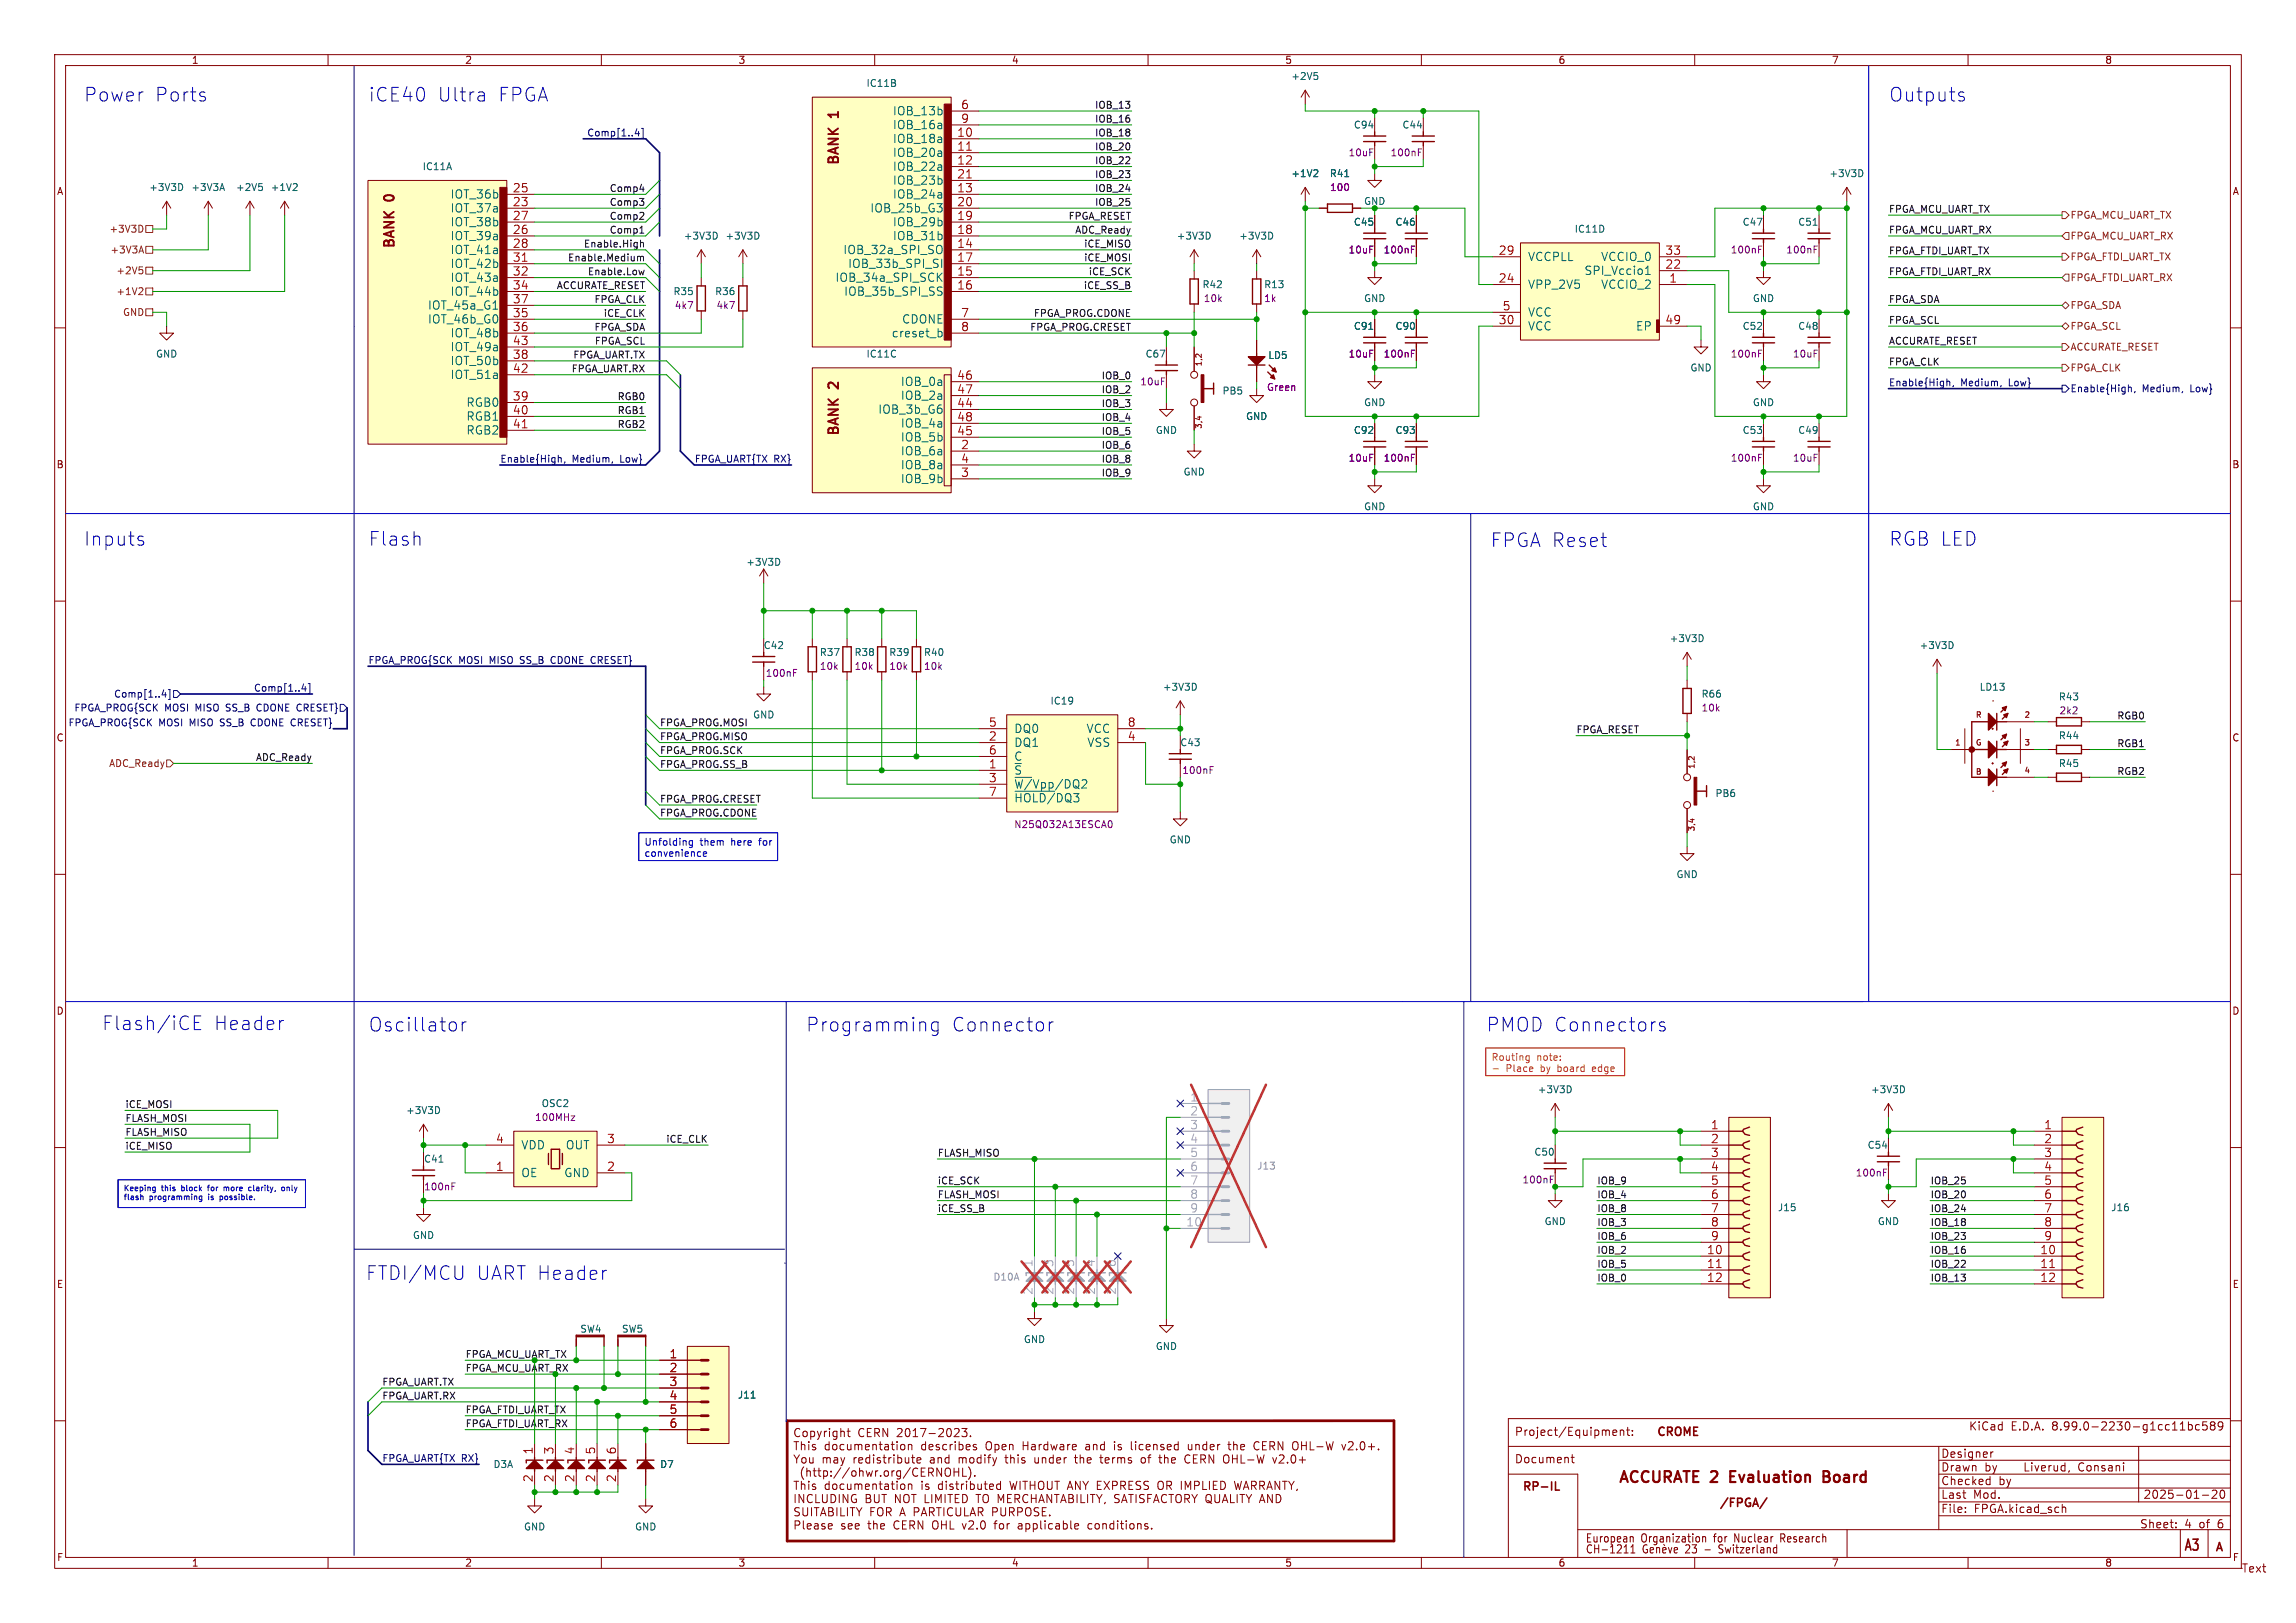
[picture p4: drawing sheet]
<svg xmlns="http://www.w3.org/2000/svg" width="420mm" height="297mm" viewBox="0 0 420 297" stroke-linecap="round" stroke-linejoin="round" font-family="sans-serif">
<defs><g id="words">
<g font-size="3.5" fill="#0000c2">
<text x="15.2" y="18.8">Power</text>
<text x="28.2" y="18.8">Ports</text>
<text x="67.3" y="18.8">iCE40</text>
<text x="79.9" y="18.8">Ultra</text>
<text x="90.9" y="18.8">FPGA</text>
<text x="345.4" y="18.8">Outputs</text>
<text x="15.2" y="100.1">Inputs</text>
<text x="67.3" y="100.1">Flash</text>
<text x="272.5" y="100.3">FPGA Reset</text>
<text x="345.4" y="100.1">RGB LED</text>
<text x="18.5" y="188.7">Flash/iCE</text>
<text x="39" y="188.7">Header</text>
<text x="67.3" y="189">Oscillator</text>
<text x="147.3" y="189">Programming</text>
<text x="173.9" y="189">Connector</text>
<text x="271.8" y="189">PMOD Connectors</text>
<text x="66.8" y="234.4">FTDI/MCU</text>
<text x="87" y="234.4">UART Header</text>
</g>
<g font-size="2.8" fill="#840000">
<text x="295.8" y="271.9">ACCURATE 2</text>
<text x="317.2" y="271.9">Evaluation</text>
<text x="335.1" y="271.9">Board</text>
<text x="399.3" y="284.2">A3</text>
</g>
<g font-size="2.5" fill="#840000">
<text x="153.9" y="21.5" transform="rotate(-90 153.9 21.5)">1</text>
<text x="153.9" y="30.5" transform="rotate(-90 153.9 30.5)">BANK</text>
<text x="72.6" y="36.7" transform="rotate(-90 72.6 36.7)">0</text>
<text x="72.6" y="45.7" transform="rotate(-90 72.6 45.7)">BANK</text>
<text x="153.9" y="71" transform="rotate(-90 153.9 71)">2</text>
<text x="153.9" y="80" transform="rotate(-90 153.9 80)">BANK</text>
</g>
<g font-size="2.1" fill="#006464">
<text x="163.3" y="21.3">IOB_13b</text>
<text x="163.3" y="23.9">IOB_16a</text>
<text x="163.3" y="26.4">IOB_18a</text>
<text x="163.3" y="28.9">IOB_20a</text>
<text x="163.3" y="31.5">IOB_22a</text>
<text x="163.3" y="34">IOB_23b</text>
<text x="82.4" y="36.6">IOT_36b</text>
<text x="82.4" y="39.1">IOT_37a</text>
<text x="82.4" y="41.6">IOT_38b</text>
<text x="159.1" y="39.1">IOB_25b_G3</text>
<text x="163.3" y="36.6">IOB_24a</text>
<text x="163.3" y="41.6">IOB_29b</text>
<text x="82.4" y="44.2">IOT_39a</text>
<text x="82.4" y="46.7">IOT_41a</text>
<text x="154.2" y="46.7">IOB_32a_SPI_SO</text>
<text x="163.3" y="44.2">IOB_31b</text>
<text x="279.4" y="48">VCCPLL</text>
<text x="292.8" y="48">VCCIO_0</text>
<text x="82.4" y="49.3">IOT_42b</text>
<text x="82.4" y="51.8">IOT_43a</text>
<text x="152.8" y="51.8">IOB_34a_SPI_SCK</text>
<text x="155.1" y="49.3">IOB_33b_SPI_SI</text>
<text x="279.4" y="53.1">VPP_2V5</text>
<text x="289.8" y="50.5">SPI_Vccio1</text>
<text x="292.8" y="53.1">VCCIO_2</text>
<text x="78.2" y="56.9">IOT_45a_G1</text>
<text x="78.2" y="59.4">IOT_46b_G0</text>
<text x="82.4" y="54.3">IOT_44b</text>
<text x="154.4" y="54.3">IOB_35b_SPI_SS</text>
<text x="164.9" y="59.4">CDONE</text>
<text x="279.4" y="58.1">VCC</text>
<text x="82.4" y="62">IOT_48b</text>
<text x="82.4" y="64.5">IOT_49a</text>
<text x="163.1" y="62">creset_b</text>
<text x="279.4" y="60.7">VCC</text>
<text x="299.2" y="60.7">EP</text>
<text x="82.4" y="67">IOT_50b</text>
<text x="82.4" y="69.6">IOT_51a</text>
<text x="164.7" y="70.8">IOB_0a</text>
<text x="85.3" y="74.7">RGB0</text>
<text x="85.3" y="77.2">RGB1</text>
<text x="160.6" y="75.9">IOB_3b_G6</text>
<text x="164.7" y="73.4">IOB_2a</text>
<text x="85.3" y="79.7">RGB2</text>
<text x="164.7" y="78.5">IOB_4a</text>
<text x="164.7" y="81">IOB_5b</text>
<text x="164.7" y="83.5">IOB_6a</text>
<text x="164.7" y="86.1">IOB_8a</text>
<text x="164.7" y="88.6">IOB_9b</text>
<text x="185.4" y="134.3">DQ0</text>
<text x="185.4" y="136.9">DQ1</text>
<text x="198.7" y="134.3">VCC</text>
<text x="198.8" y="136.9">VSS</text>
<text x="185.4" y="139.4">C</text>
<text x="185.4" y="142">~{S}</text>
<text x="185.4" y="144.5">~{W/}Vpp/DQ2</text>
<text x="185.4" y="147">~{HOLD/}DQ3</text>
<text x="95.2" y="210.5">VDD</text>
<text x="95.2" y="215.6">OE</text>
<text x="103.2" y="215.6">GND</text>
<text x="103.4" y="210.5">OUT</text>
</g>
<g font-size="2.1" fill="#a90000">
<text x="175.7" y="20.1">6</text>
<text x="175.7" y="22.6">9</text>
<text x="175" y="25.1">10</text>
<text x="175" y="27.7">11</text>
<text x="93.7" y="35.3">25</text>
<text x="175" y="30.2">12</text>
<text x="175" y="32.8">21</text>
<text x="175" y="35.3">13</text>
<text x="93.7" y="37.8">23</text>
<text x="93.7" y="40.4">27</text>
<text x="175" y="37.8">20</text>
<text x="175" y="40.4">19</text>
<text x="93.7" y="42.9">26</text>
<text x="93.7" y="45.5">28</text>
<text x="175" y="42.9">18</text>
<text x="175" y="45.5">14</text>
<text x="274.1" y="46.7">29</text>
<text x="304.5" y="46.7">33</text>
<text x="93.7" y="48">31</text>
<text x="93.7" y="50.5">32</text>
<text x="93.7" y="53.1">34</text>
<text x="175" y="48">17</text>
<text x="175" y="50.5">15</text>
<text x="175" y="53.1">16</text>
<text x="274.1" y="51.8">24</text>
<text x="304.5" y="49.3">22</text>
<text x="305.3" y="51.8">1</text>
<text x="93.7" y="55.6">37</text>
<text x="93.7" y="58.2">35</text>
<text x="175.7" y="58.2">7</text>
<text x="274.1" y="59.4">30</text>
<text x="274.8" y="56.9">5</text>
<text x="304.5" y="59.4">49</text>
<text x="93.7" y="60.7">36</text>
<text x="93.7" y="63.2">43</text>
<text x="93.7" y="65.8">38</text>
<text x="175.7" y="60.7">8</text>
<text x="93.7" y="68.3">42</text>
<text x="175" y="69.6">46</text>
<text x="93.7" y="73.4">39</text>
<text x="93.7" y="75.9">40</text>
<text x="175" y="72.1">47</text>
<text x="175" y="74.7">44</text>
<text x="175" y="77.2">48</text>
<text x="93.7" y="78.5">41</text>
<text x="175" y="79.8">45</text>
<text x="175.7" y="82.3">2</text>
<text x="175.7" y="84.8">4</text>
<text x="175.7" y="87.4">3</text>
<text x="180.8" y="133.1">5</text>
<text x="180.8" y="135.6">2</text>
<text x="206.2" y="133.1">8</text>
<text x="206.2" y="135.6">4</text>
<text x="180.8" y="138.2">6</text>
<text x="180.8" y="140.7">1</text>
<text x="180.8" y="143.3">3</text>
<text x="180.8" y="145.8">7</text>
<text x="90.6" y="209.3">4</text>
<text x="111" y="209.3">3</text>
<text x="312.9" y="206.8">1</text>
<text x="312.9" y="209.3">2</text>
<text x="373.8" y="206.8">1</text>
<text x="373.8" y="209.3">2</text>
<text x="90.6" y="214.4">1</text>
<text x="111" y="214.4">2</text>
<text x="312.9" y="211.8">3</text>
<text x="312.9" y="214.4">4</text>
<text x="373.8" y="211.8">3</text>
<text x="373.8" y="214.4">4</text>
<text x="312.9" y="216.9">5</text>
<text x="312.9" y="219.5">6</text>
<text x="312.9" y="222">7</text>
<text x="373.8" y="216.9">5</text>
<text x="373.8" y="219.5">6</text>
<text x="373.8" y="222">7</text>
<text x="312.9" y="224.5">8</text>
<text x="312.9" y="227.1">9</text>
<text x="373.8" y="224.5">8</text>
<text x="373.8" y="227.1">9</text>
<text x="312.2" y="229.6">10</text>
<text x="312.2" y="232.2">11</text>
<text x="373.1" y="229.6">10</text>
<text x="373.1" y="232.2">11</text>
<text x="312.2" y="234.7">12</text>
<text x="373.1" y="234.7">12</text>
<text x="122.4" y="248.7">1</text>
<text x="122.4" y="251.2">2</text>
<text x="122.4" y="253.7">3</text>
<text x="122.4" y="256.3">4</text>
<text x="122.4" y="258.8">5</text>
<text x="122.4" y="261.4">6</text>
<text x="97.5" y="266.2" transform="rotate(-90 97.5 266.2)">1</text>
<text x="101.3" y="266.2" transform="rotate(-90 101.3 266.2)">3</text>
<text x="105.2" y="266.2" transform="rotate(-90 105.2 266.2)">4</text>
<text x="109" y="266.2" transform="rotate(-90 109 266.2)">5</text>
<text x="112.8" y="266.2" transform="rotate(-90 112.8 266.2)">6</text>
<text x="97.5" y="271.3" transform="rotate(-90 97.5 271.3)">2</text>
<text x="101.3" y="271.3" transform="rotate(-90 101.3 271.3)">2</text>
<text x="105.2" y="271.3" transform="rotate(-90 105.2 271.3)">2</text>
<text x="109" y="271.3" transform="rotate(-90 109 271.3)">2</text>
<text x="112.8" y="271.3" transform="rotate(-90 112.8 271.3)">2</text>
</g>
<g font-size="2.1" fill="#aaa">
<text x="217.6" y="201.7">1</text>
<text x="217.6" y="204.2">2</text>
<text x="217.6" y="206.8">3</text>
<text x="217.6" y="209.3">4</text>
<text x="217.6" y="211.8">5</text>
<text x="217.6" y="214.4">6</text>
<text x="217.6" y="216.9">7</text>
<text x="217.6" y="219.5">8</text>
<text x="217.6" y="222">9</text>
<text x="216.9" y="224.5">10</text>
<text x="189" y="231.9" transform="rotate(-90 189 231.9)">1</text>
<text x="192.8" y="231.9" transform="rotate(-90 192.8 231.9)">3</text>
<text x="196.6" y="231.9" transform="rotate(-90 196.6 231.9)">5</text>
<text x="200.4" y="231.9" transform="rotate(-90 200.4 231.9)">4</text>
<text x="204.2" y="231.9" transform="rotate(-90 204.2 231.9)">6</text>
<text x="189" y="237" transform="rotate(-90 189 237)">2</text>
<text x="192.8" y="237" transform="rotate(-90 192.8 237)">2</text>
<text x="196.6" y="237" transform="rotate(-90 196.6 237)">2</text>
<text x="200.4" y="237" transform="rotate(-90 200.4 237)">2</text>
<text x="204.2" y="237" transform="rotate(-90 204.2 237)">2</text>
</g>
<g font-size="2.1" fill="#840000">
<text x="277" y="263">Project/Equipment:</text>
<text x="303" y="263.2">CROME</text>
<text x="360.1" y="262">KiCad</text>
<text x="367.8" y="262">E.D.A.</text>
<text x="375.4" y="262">8.99.0-2230-g1cc11bc589</text>
<text x="277" y="268">Document</text>
<text x="355" y="267">Designer</text>
<text x="355" y="269.5">Drawn</text>
<text x="363" y="269.5">by</text>
<text x="370" y="269.5">Liverud,</text>
<text x="380" y="269.5">Consani</text>
<text x="278.3" y="273.2">RP-IL</text>
<text x="355" y="274.5">Last</text>
<text x="355" y="272">Checked</text>
<text x="360.9" y="274.5">Mod.</text>
<text x="365.6" y="272">by</text>
<text x="392" y="274.5">2025-01-20</text>
<text x="145" y="280">Copyright</text>
<text x="185.1" y="280">documentation</text>
<text x="202.9" y="280">describes</text>
<text x="314.3" y="276.2">/FPGA/</text>
<text x="355" y="277.1">File:</text>
<text x="361.1" y="277.1">FPGA.kicad_sch</text>
<text x="391.4" y="279.9">Sheet:</text>
<text x="399.6" y="279.9">4</text>
<text x="402.4" y="279.9">of</text>
<text x="405.9" y="279.9">6</text>
<text x="290" y="284.5">CH-1211</text>
<text x="290" y="282.5">European</text>
<text x="300.2" y="282.5">Organization</text>
<text x="308.4" y="284.5">23</text>
<text x="313.6" y="282.5">for</text>
<text x="314.9" y="284.5">Switzerland</text>
<text x="317.5" y="282.5">Nuclear</text>
<text x="326.1" y="282.5">Research</text>
<text x="405" y="284.3">A</text>
<text x="410" y="288">Text</text>
</g>
<g font-size="1.8" fill="#840000">
<text x="35" y="11.9">1</text>
<text x="85" y="11.9">2</text>
<text x="135" y="11.9">3</text>
<text x="185" y="11.9">4</text>
<text x="235" y="11.9">5</text>
<text x="285" y="11.9">6</text>
<text x="335" y="11.9">7</text>
<text x="385" y="11.9">8</text>
<text x="10.3" y="35.9">A</text>
<text x="408.3" y="35.9">A</text>
<text x="10.3" y="85.9">B</text>
<text x="408.2" y="85.9">B</text>
<text x="10.3" y="135.9">C</text>
<text x="408.2" y="135.9">C</text>
<text x="10.3" y="185.9">D</text>
<text x="408.2" y="185.9">D</text>
<text x="10.3" y="235.9">E</text>
<text x="408.3" y="235.9">E</text>
<text x="10.3" y="285.9">F</text>
<text x="35" y="286.9">1</text>
<text x="85" y="286.9">2</text>
<text x="135" y="286.9">3</text>
<text x="185" y="286.9">4</text>
<text x="235" y="286.9">5</text>
<text x="285" y="286.9">6</text>
<text x="335" y="286.9">7</text>
<text x="385" y="286.9">8</text>
<text x="408.3" y="285.9">F</text>
</g>
<g font-size="1.8" fill="#006464">
<text x="158.4" y="16.1">IC11B</text>
<text x="236.1" y="14.8">+2V5</text>
<text x="247.6" y="23.7">C94</text>
<text x="256.4" y="23.7">C44</text>
<text x="27.2" y="35.2">+3V3D</text>
<text x="34.9" y="35.2">+3V3A</text>
<text x="43.1" y="35.2">+2V5</text>
<text x="49.4" y="35.2">+1V2</text>
<text x="77.2" y="31.3">IC11A</text>
<text x="236.1" y="32.6">+1V2</text>
<text x="243.2" y="32.6">R41</text>
<text x="334.5" y="32.6">+3V3D</text>
<text x="247.6" y="41.5">C45</text>
<text x="255.2" y="41.5">C46</text>
<text x="318.7" y="41.5">C47</text>
<text x="328.8" y="41.5">C51</text>
<text x="125" y="44">+3V3D</text>
<text x="132.6" y="44">+3V3D</text>
<text x="215.2" y="44">+3V3D</text>
<text x="226.6" y="44">+3V3D</text>
<text x="287.9" y="42.8">IC11D</text>
<text x="219.9" y="52.9">R42</text>
<text x="231.1" y="52.9">R13</text>
<text x="123.1" y="54.2">R35</text>
<text x="130.7" y="54.2">R36</text>
<text x="249.4" y="55.5">GND</text>
<text x="320.5" y="55.5">GND</text>
<text x="28.4" y="65.6">GND</text>
<text x="158.4" y="65.6">IC11C</text>
<text x="209.5" y="65.6">C67</text>
<text x="231.9" y="65.9">LD5</text>
<text x="247.6" y="60.6">C91</text>
<text x="255.2" y="60.6">C90</text>
<text x="318.7" y="60.6">C52</text>
<text x="328.8" y="60.6">C48</text>
<text x="309.1" y="68.2">GND</text>
<text x="223.5" y="72.4">PB5</text>
<text x="227.8" y="77.1">GND</text>
<text x="249.4" y="74.5">GND</text>
<text x="320.5" y="74.5">GND</text>
<text x="211.3" y="79.6">GND</text>
<text x="247.6" y="79.6">C92</text>
<text x="255.2" y="79.6">C93</text>
<text x="318.7" y="79.6">C53</text>
<text x="328.8" y="79.6">C49</text>
<text x="216.4" y="87.2">GND</text>
<text x="249.4" y="93.6">GND</text>
<text x="320.5" y="93.6">GND</text>
<text x="136.4" y="103.7">+3V3D</text>
<text x="139.6" y="119">C42</text>
<text x="305.3" y="117.7">+3V3D</text>
<text x="351.1" y="119">+3V3D</text>
<text x="149.9" y="120.2">R37</text>
<text x="156.2" y="120.2">R38</text>
<text x="162.6" y="120.2">R39</text>
<text x="168.9" y="120.2">R40</text>
<text x="137.7" y="131.7">GND</text>
<text x="192.1" y="129.1">IC19</text>
<text x="212.6" y="126.6">+3V3D</text>
<text x="311.2" y="127.9">R66</text>
<text x="362" y="126.6">LD13</text>
<text x="376.5" y="128.4">R43</text>
<text x="215.8" y="136.8">C43</text>
<text x="376.5" y="135.5">R44</text>
<text x="376.5" y="140.6">R45</text>
<text x="313.7" y="146.1">PB6</text>
<text x="213.9" y="154.5">GND</text>
<text x="306.6" y="160.9">GND</text>
<text x="99" y="202.8">OSC2</text>
<text x="281.2" y="200.3">+3V3D</text>
<text x="342.2" y="200.3">+3V3D</text>
<text x="74.2" y="204.1">+3V3D</text>
<text x="77.5" y="213">C41</text>
<text x="280.6" y="211.7">C50</text>
<text x="341.5" y="210.4">C54</text>
<text x="325.1" y="221.8">J15</text>
<text x="386.1" y="221.8">J16</text>
<text x="75.4" y="226.9">GND</text>
<text x="282.4" y="224.4">GND</text>
<text x="343.4" y="224.4">GND</text>
<text x="106.1" y="244.1">SW4</text>
<text x="113.7" y="244.1">SW5</text>
<text x="187.2" y="246">GND</text>
<text x="211.3" y="247.2">GND</text>
<text x="134.9" y="256.1">J11</text>
<text x="90.2" y="268.8">D3A</text>
<text x="120.7" y="268.8">D7</text>
<text x="95.8" y="280.3">GND</text>
<text x="116.1" y="280.3">GND</text>
</g>
<g font-size="1.8" fill="#0f0f0f">
<text x="200.2" y="20">IOB_13</text>
<text x="200.2" y="22.5">IOB_16</text>
<text x="200.2" y="27.6">IOB_20</text>
<text x="200.2" y="25">IOB_18</text>
<text x="111.4" y="35.2">Comp4</text>
<text x="200.2" y="32.7">IOB_23</text>
<text x="200.2" y="30.1">IOB_22</text>
<text x="200.2" y="35.2">IOB_24</text>
<text x="111.4" y="40.3">Comp2</text>
<text x="111.4" y="37.7">Comp3</text>
<text x="195.4" y="40.3">FPGA_RESET</text>
<text x="200.2" y="37.7">IOB_25</text>
<text x="345.4" y="39">FPGA_MCU_UART_TX</text>
<text x="103.8" y="47.9">Enable.Medium</text>
<text x="106.7" y="45.4">Enable.High</text>
<text x="111.4" y="42.8">Comp1</text>
<text x="196.6" y="42.8">ADC_Ready</text>
<text x="198.2" y="47.9">iCE_MOSI</text>
<text x="198.2" y="45.4">iCE_MISO</text>
<text x="345.4" y="42.8">FPGA_MCU_UART_RX</text>
<text x="345.4" y="46.6">FPGA_FTDI_UART_TX</text>
<text x="101.8" y="53">ACCURATE_RESET</text>
<text x="107.4" y="50.5">Enable.Low</text>
<text x="198.2" y="53">iCE_SS_B</text>
<text x="199.1" y="50.5">iCE_SCK</text>
<text x="345.4" y="50.5">FPGA_FTDI_UART_RX</text>
<text x="108.7" y="55.5">FPGA_CLK</text>
<text x="110.3" y="58.1">iCE_CLK</text>
<text x="189" y="58.1">FPGA_PROG.CDONE</text>
<text x="345.4" y="59.3">FPGA_SCL</text>
<text x="345.4" y="55.5">FPGA_SDA</text>
<text x="104.8" y="65.7">FPGA_UART.TX</text>
<text x="108.7" y="60.6">FPGA_SDA</text>
<text x="108.7" y="63.2">FPGA_SCL</text>
<text x="188.4" y="60.6">FPGA_PROG.CRESET</text>
<text x="345.4" y="63.2">ACCURATE_RESET</text>
<text x="104.5" y="68.2">FPGA_UART.RX</text>
<text x="201.4" y="69.5">IOB_0</text>
<text x="345.4" y="67">FPGA_CLK</text>
<text x="112.9" y="73.3">RGB0</text>
<text x="112.9" y="75.9">RGB1</text>
<text x="201.4" y="74.6">IOB_3</text>
<text x="201.4" y="72">IOB_2</text>
<text x="201.4" y="77.1">IOB_4</text>
<text x="112.9" y="78.4">RGB2</text>
<text x="201.4" y="79.7">IOB_5</text>
<text x="201.4" y="82.2">IOB_6</text>
<text x="201.4" y="87.3">IOB_9</text>
<text x="201.4" y="84.7">IOB_8</text>
<text x="387.2" y="131.7">RGB0</text>
<text x="120.6" y="135.5">FPGA_PROG.MISO</text>
<text x="120.6" y="133">FPGA_PROG.MOSI</text>
<text x="288.3" y="134.3">FPGA_RESET</text>
<text x="387.2" y="136.8">RGB1</text>
<text x="46.7" y="139.4">ADC_Ready</text>
<text x="120.6" y="138.1">FPGA_PROG.SCK</text>
<text x="120.6" y="140.6">FPGA_PROG.SS_B</text>
<text x="387.2" y="141.9">RGB2</text>
<text x="120.6" y="147">FPGA_PROG.CRESET</text>
<text x="120.6" y="149.5">FPGA_PROG.CDONE</text>
<text x="22.9" y="202.9">iCE_MOSI</text>
<text x="22.9" y="207.9">FLASH_MISO</text>
<text x="22.9" y="205.4">FLASH_MOSI</text>
<text x="121.8" y="209.2">iCE_CLK</text>
<text x="22.9" y="210.5">iCE_MISO</text>
<text x="171.4" y="211.7">FLASH_MISO</text>
<text x="171.4" y="219.4">FLASH_MOSI</text>
<text x="171.4" y="216.8">iCE_SCK</text>
<text x="171.4" y="221.9">iCE_SS_B</text>
<text x="292.1" y="221.9">IOB_8</text>
<text x="292.1" y="219.4">IOB_4</text>
<text x="292.1" y="216.8">IOB_9</text>
<text x="353.1" y="216.8">IOB_25</text>
<text x="353.1" y="219.4">IOB_20</text>
<text x="353.1" y="221.9">IOB_24</text>
<text x="292.1" y="227">IOB_6</text>
<text x="292.1" y="224.4">IOB_3</text>
<text x="353.1" y="224.4">IOB_18</text>
<text x="353.1" y="227">IOB_23</text>
<text x="292.1" y="232.1">IOB_5</text>
<text x="292.1" y="229.5">IOB_2</text>
<text x="353.1" y="232.1">IOB_22</text>
<text x="353.1" y="229.5">IOB_16</text>
<text x="292.1" y="234.6">IOB_0</text>
<text x="353.1" y="234.6">IOB_13</text>
<text x="69.8" y="256.2">FPGA_UART.RX</text>
<text x="69.8" y="253.7">FPGA_UART.TX</text>
<text x="85.1" y="261.3">FPGA_FTDI_UART_RX</text>
<text x="85.1" y="258.7">FPGA_FTDI_UART_TX</text>
</g>
<g font-size="1.8" fill="#000084">
<text x="107.3" y="25">Comp[1..4]</text>
<text x="345.4" y="70.8">Enable{High,</text>
<text x="358.6" y="70.8">Medium,</text>
<text x="367.6" y="70.8">Low}</text>
<text x="378.7" y="72">Enable{High,</text>
<text x="391.9" y="72">Medium,</text>
<text x="400.8" y="72">Low}</text>
<text x="91.4" y="84.7">Enable{High,</text>
<text x="104.6" y="84.7">Medium,</text>
<text x="113.6" y="84.7">Low}</text>
<text x="127" y="84.7">FPGA_UART{TX RX}</text>
<text x="67.3" y="121.6">FPGA_PROG{SCK</text>
<text x="83.9" y="121.6">MOSI</text>
<text x="89.7" y="121.6">MISO</text>
<text x="95.4" y="121.6">SS_B</text>
<text x="101.3" y="121.6">CDONE CRESET}</text>
<text x="13.5" y="130.4">FPGA_PROG{SCK</text>
<text x="20.8" y="127.9">Comp[1..4]</text>
<text x="30.1" y="130.4">MOSI</text>
<text x="35.9" y="130.4">MISO</text>
<text x="41.6" y="130.4">SS_B</text>
<text x="46.4" y="126.7">Comp[1..4]</text>
<text x="47.5" y="130.4">CDONE CRESET}</text>
<text x="12.4" y="133">FPGA_PROG{SCK</text>
<text x="29" y="133">MOSI</text>
<text x="34.8" y="133">MISO</text>
<text x="40.6" y="133">SS_B</text>
<text x="46.4" y="133">CDONE CRESET}</text>
<text x="69.8" y="267.6">FPGA_UART{TX RX}</text>
</g>
<g font-size="1.8" fill="#840084">
<text x="246.6" y="28.8">10uF</text>
<text x="254.3" y="28.8">100nF</text>
<text x="243.2" y="35.2">100</text>
<text x="246.6" y="46.6">10uF</text>
<text x="253" y="46.6">100nF</text>
<text x="316.5" y="46.6">100nF</text>
<text x="326.7" y="46.6">100nF</text>
<text x="123.3" y="56.7">4k7</text>
<text x="131" y="56.7">4k7</text>
<text x="220.1" y="55.5">10k</text>
<text x="231.1" y="55.5">1k</text>
<text x="246.6" y="65.6">10uF</text>
<text x="253" y="65.6">100nF</text>
<text x="316.5" y="65.6">100nF</text>
<text x="327.9" y="65.6">10uF</text>
<text x="208.5" y="70.7">10uF</text>
<text x="231.7" y="71.7">Green</text>
<text x="246.6" y="84.7">10uF</text>
<text x="253" y="84.7">100nF</text>
<text x="316.5" y="84.7">100nF</text>
<text x="327.9" y="84.7">10uF</text>
<text x="140" y="124.1">100nF</text>
<text x="149.9" y="122.8">10k</text>
<text x="156.2" y="122.8">10k</text>
<text x="162.6" y="122.8">10k</text>
<text x="168.9" y="122.8">10k</text>
<text x="311.2" y="130.4">10k</text>
<text x="376.6" y="130.9">2k2</text>
<text x="216.2" y="141.8">100nF</text>
<text x="185.4" y="151.7">N25Q032A13ESCA0</text>
<text x="97.8" y="205.3">100MHz</text>
<text x="339.4" y="215.5">100nF</text>
<text x="77.5" y="218">100nF</text>
<text x="278.4" y="216.8">100nF</text>
</g>
<g font-size="1.8" fill="#009600">
<text x="249.4" y="37.7">GND</text>
<text x="85.1" y="248.6">FPGA_MCU_UART_TX</text>
<text x="85.1" y="251.1">FPGA_MCU_UART_RX</text>
</g>
<g font-size="1.8" fill="#725600">
<text x="378.7" y="40.2">FPGA_MCU_UART_TX</text>
<text x="19.9" y="42.8">+3V3D</text>
<text x="20.1" y="46.6">+3V3A</text>
<text x="378.7" y="47.9">FPGA_FTDI_UART_TX</text>
<text x="378.7" y="44">FPGA_MCU_UART_RX</text>
<text x="21.2" y="50.4">+2V5</text>
<text x="378.7" y="51.7">FPGA_FTDI_UART_RX</text>
<text x="21.2" y="54.2">+1V2</text>
<text x="22.4" y="58">GND</text>
<text x="378.7" y="56.7">FPGA_SDA</text>
<text x="378.7" y="64.4">ACCURATE_RESET</text>
<text x="378.7" y="60.6">FPGA_SCL</text>
<text x="378.7" y="68.2">FPGA_CLK</text>
<text x="19.9" y="140.6">ADC_Ready</text>
</g>
<g font-size="1.8" fill="#0000c2">
<text x="117.8" y="155.1">Unfolding</text>
<text x="128" y="155.1">them</text>
<text x="133.9" y="155.1">here</text>
<text x="139.1" y="155.1">for</text>
<text x="117.8" y="157.1">convenience</text>
</g>
<g font-size="1.8" fill="#ff6d00">
<text x="272.7" y="194.4">Routing</text>
<text x="275.5" y="196.5">Place</text>
<text x="281.1" y="194.4">note:</text>
<text x="281.9" y="196.5">by</text>
<text x="285.2" y="196.5">board</text>
<text x="291.7" y="196.5">edge</text>
</g>
<g font-size="1.8" fill="#989898">
<text x="229.9" y="214.2">J13</text>
<text x="181.6" y="234.5">D10A</text>
</g>
<g font-size="1.4" fill="#840000">
<text x="220" y="67.2" transform="rotate(-90 220 67.2)">1,2</text>
<text x="220" y="78.6" transform="rotate(-90 220 78.6)">3,4</text>
<text x="361.3" y="131.5">R</text>
<text x="370.2" y="131.5">2</text>
<text x="357.5" y="136.6">1</text>
<text x="361.3" y="136.6">G</text>
<text x="370.2" y="136.6">3</text>
<text x="310.2" y="140.8" transform="rotate(-90 310.2 140.8)">1,2</text>
<text x="361.3" y="142">B</text>
<text x="370.2" y="141.7">4</text>
<text x="310.2" y="152.2" transform="rotate(-90 310.2 152.2)">3,4</text>
</g>
<g font-size="1.4" fill="#0000c2">
<text x="22.5" y="218.3">Keeping</text>
<text x="22.5" y="220">flash</text>
<text x="27.3" y="220">programming</text>
<text x="29.6" y="218.3">this</text>
<text x="33.4" y="218.3">block</text>
<text x="38.3" y="220">is</text>
<text x="38.5" y="218.3">for</text>
<text x="40.7" y="220">possible.</text>
<text x="41.7" y="218.3">more</text>
<text x="46.5" y="218.3">clarity,</text>
<text x="52.8" y="218.3">only</text>
</g>
</g></defs>
<g fill="none" stroke="#840000" stroke-width=".18">
<path d="M10 10h400v277h-400zM12 12h396v273h-396zM60 10v2M110 10v2M160 10v2M210 10v2M260 10v2M310 10v2M360 10v2M10 60h2M218.4 45.7l-.7 1.3M218.4 45.7l.8 1.3"/>
<path d="M218.4 45.7v2.6M218.4 49.5v1.6M218.4 55.6v1.6M408 60h2M213.4 63.5v2.5M213.4 68.6v2.5M218.4 63.5v4.4M218.4 74.3v4.4M10 110h2M408 110h2M10 160h2M408 160h2"/>
<path d="M10 210h2M408 210h2M10 260h2M408 260h2M408 259.6h-132.1v25.4M145.2 263.8h.9M145.2 266.2l.5 .8M145.2 271.1h.9M145.4 273.5v1.5M145.7 263.8v1.5M145.7 271.1v1.5M145.7 267v.7"/>
<path d="M146.2 276l-.5-.1-.3 .1v.5l.7 .3 .1 .3-.3 .3-.5-.1M146.2 266.2l-.5 .8M146.3 261.5a.6 .6 0 0 0-.7 0 .6 .6 0 0 0-.2 .8 .56 .56 0 0 0 .3 .5 .56 .56 0 0 0 .6 0M146.6 263.8v1.5M146.6 271.1v1.5M146.6 264.5l.2-.2 .4 .1v.9M146.6 271.7l.2-.1h.4v1M146.7 266.9l.2-.2 .5 .2v.6l-.1 .2h-.4l-.2-.1zM146.9 275.9v1.2l.3 .3 .4-.1 .1-.2v-1.2M146.9 262l.3-.1 .4 .1 .1 .6-.2 .2-.3 .1-.3-.1zM147 268.4a1.72 1.72 0 0 0 0 2.3M147 273.5v1.5l-.8-1.5v1.5"/>
<path d="M147.6 269.3l.2-.1h.4v1M147.6 268.7v1.5M147.9 263.8v.2M147.9 264.3v1M147.9 271.1v.1M147.9 271.6v1M148.1 266.7l.1 1h.3l.2-.1M148.3 262l.4-.1 .3 .3v.4l-.1 .2h-.6M148.3 261.9v1.5M148.4 275.9v1.5M148.6 273.6a.6 .6 0 0 0-.8 0 .6 .6 0 0 0-.1 .7 .56 .56 0 0 0 .3 .6 .56 .56 0 0 0 .6-.1M148.7 266.7v1"/>
<path d="M148.7 269.2h.6M148.9 268.7v1.2l.4 .3M148.9 275.9h.9M149.2 264.4l-.4-.1-.2 .2 .1 .2 .5 .2v.3h-.6M149.2 271.6h-.4l-.2 .2 .1 .2 .5 .1v.4h-.6M149.2 273.5v1.5h.7M149.4 275.9v1.5M149.5 261.9l.4 1M149.6 269.2h.6M149.8 268.7v1.2l.4 .3M149.9 262.9l-.4 .5M150.1 277.4l.5-1.5 .5 1.5"/>
<path d="M150.2 261.9l-.3 1M150.2 277h.7M150.4 273.5v1.2l.3 .3h.3l.3-.3v-1.2M150.6 266.9l.4-.2 .2 .3M150.6 266.7v1M150.7 269.2h.4l.3 .2v.5l-.2 .2h-.5M150.7 269.2v1.5M150.8 261.9v1M151.2 261.9l-.3 .1-.1 .2M151.2 267l.2-.3 .4 .1 .1 .9M151.2 267v.7M151.6 275.9h.5l.2 .1 .1 .3-.3 .3a.4 .4 0 0 1 .4 .4 .4 .4 0 0 1-.3 .4h-.6z"/>
<path d="M151.6 276.6h.5M151.7 264.4l-.5-.1-.3 .3v.4l.2 .2h.6M151.7 263.8v1.5M151.7 271.1v1.5M151.7 271.6h-.5l-.3 .3v.4l.2 .2h.6M151.7 261.4v.1M151.7 261.9v1M152 269.2v.2M152 270v.2M152 273.5a.76 .76 0 0 1 .9 .7 .76 .76 0 0 1-.9 .8zM152.4 264.4l.4-.1 .3 .3v.4l-.3 .3-.4-.1-.1-.2v-.4zM152.4 271.6h.4l.3 .3v.4l-.3 .3-.4-.1-.1-.2v-.4z"/>
<path d="M152.6 266.8h.6v.9M153.1 262l-.4-.1-.3 .3v.4l.1 .2h.6M153.1 261.9v1.2l-.3 .3-.4-.1M153.1 275.9v1.5M153.2 267.1l-.5 .1a.29 .29 0 0 0-.2 .3 .29 .29 0 0 0 .2 .2h.5M153.5 273.5v1.5M153.8 262l.2-.1 .4 .1v.9M153.8 261.4v1.5M153.8 266.7l.4 1M153.8 268.6l-1.3 1.9M153.8 275.9v1.5h.7M154.2 267.7l-.4 .5"/>
<path d="M154.4 264.4l-.5-.1-.2 .3v.4l.1 .2h.6M154.4 271.6h-.5l-.2 .3v.4l.1 .2h.6M154.5 266.7l-.3 1M154.9 261.9h.6M155 264.3l.1 .9 .3 .1 .3-.1M155 271.6l.1 .9 .3 .1 .3-.2M155 275.9v1.5M155.1 273.5v1.5l-.9-1.5v1.5M155.2 261.4v1.3l.3 .2M155.2 279.3l.7-.1-.1-.3-.4-.1-.2 .2v.7h.6M155.4 268.6l-1.3 1.9M155.5 275.9h.9"/>
<path d="M155.7 264.3v1M155.7 271.6v1M155.9 269.3l.2-.1 .4 .1 .1 .6-.2 .2-.3 .1-.2-.2zM155.9 275.9v1.5M156.2 266.7v1M156.4 264.5l.4-.2 .2 .2M156.4 271.7l.4-.1 .2 .2M156.4 264.3v1M156.4 271.6v1M156.4 279.3l.8-.1-.1-.3-.4-.1-.3 .2 .1 .7h.6M156.6 273.6a.7 .7 0 0 0-.9 .6 .7 .7 0 0 0 .9 .7l.1-.6h-.3M156.7 266.7l-.3 .1-.2 .2"/>
<path d="M156.7 275.9l.5 .8M157 264.5l.2-.2 .4 .1 .1 .9M157 264.5v.8M157 271.8v.8M157 271.8l.2-.2h.4l.1 1M157.1 267.2l.7-.1-.1-.3-.4-.1-.2 .3 .1 .7h.5M157.2 276.7v.7M157.2 269.3l.2-.1h.4l.1 1M157.2 268.7v1.5M157.7 275.9l-.5 .8M158 261.5a.6 .6 0 0 0-.7 0 .6 .6 0 0 0-.2 .8 .56 .56 0 0 0 .3 .5 .56 .56 0 0 0 .6 0M158.3 264.8l.7-.1-.1-.3-.4-.1-.2 .2 .1 .7h.5"/>
<path d="M158.3 272.1l.7-.2-.1-.3h-.4l-.2 .2 .1 .7h.5M158.4 269.2l.3 1 .3-.8 .3 .8 .3-1M158.4 274.2h.5M158.4 273.5h.5l.3 .1v.3l-.3 .3a.4 .4 0 0 1 .4 .4 .4 .4 0 0 1-.3 .4h-.6zM158.7 262.1h.5M158.7 278.8h.6M158.9 278.3v1.3l.4 .2M159.1 266.8l-.4-.1-.3 .3v.5l.1 .2h.6M159.1 266.2v1.5M159.3 276.6h.5M159.4 261.4h-.7v1.5h.7M159.7 264.5l.2-.2 .3 .1 .1 .9"/>
<path d="M159.7 264.3v1M159.7 271.6v1M159.7 271.7l.2-.1h.3l.1 1M159.8 266.2v.2M159.8 266.7v1M159.8 278.3v1.5M159.8 279l.2-.2 .4 .1v.9M159.9 273.5v1.2l.3 .3 .5-.1 .1-.2v-1.2M160 262.2l.7-.1 .2-.2-.1-.4-.2-.1h-.6v1.5M160 275.9h-.7v1.5M160.2 269.2v1M160.4 262.2l.5 .7"/>
<path d="M160.6 269.2h-.3l-.1 .2M160.6 276.1a.5 .5 0 0 1 .6-.2 .5 .5 0 0 1 .3 .5v.5a.5 .5 0 0 1-.5 .5 .5 .5 0 0 1-.5-.5zM160.8 264.3h.6M160.8 271.6h.6M161 263.8v1.3l.4 .2M161 271.1v1.3l.4 .2M161 266.8l-.3-.1-.3 .3 .1 .2 .5 .1v.4h-.6M161.1 270v.2M161.1 279.3l.7-.1-.1-.3-.4-.1-.2 .2 .1 .7h.5M161.3 273.5h.9M161.5 266.7h.6M161.7 266.2v1.3l.4 .2"/>
<path d="M161.7 273.5v1.5M161.8 269.3l.2-.1 .4 .1 .1 .6-.1 .2-.4 .1-.2-.2zM161.9 264.4h.5l.1 .9M161.9 271.6h.5l.1 1M162.2 276.7l.7-.1 .1-.2-.1-.4-.2-.1h-.5v1.5M162.4 261.4v1.5l-.9-1.5v1.5M162.5 264.7h-.5a.29 .29 0 0 0-.2 .3 .29 .29 0 0 0 .2 .3l.5-.1M162.5 271.9l-.5 .1a.29 .29 0 0 0-.2 .3 .29 .29 0 0 0 .2 .3l.5-.1M162.5 276.7l.5 .7M162.6 266.7v1M163 264.3h.6M163 271.6h.6"/>
<path d="M163 266.7l-.3 .1-.1 .2M163.2 269.2v1M163.2 263.8v1.3l.4 .2M163.2 271.1v1.3l.4 .2M163.5 266.2v.2M163.5 266.7v1M163.6 269.2h-.3l-.1 .2M164.1 263.8v.2M164.1 264.3v1M164.1 271.1v.1M164.1 271.6v1M164.2 261.5l.5-.1 .2 .1 .1 .3-.9 1.1h.9"/>
<path d="M164.2 266.8l.5-.1 .2 .3v.5l-.1 .2h-.6M164.2 266.2v1.5M164.4 278.5a.6 .6 0 0 0-.7-.1 .6 .6 0 0 0-.2 .8 .56 .56 0 0 0 .3 .5 .56 .56 0 0 0 .6 0M164.6 277.4l.5-1.5 .5 1.5M164.7 273.5v1.5l-.9-1.5v1.5M164.7 269.2v1.2l-.3 .3-.3-.1M164.7 269.2h-.4l-.3 .2v.5l.2 .2h.5M164.7 277h.7M164.8 264.5l.2-.2 .4 .2 .1 .5-.1 .2-.4 .1-.2-.1zM164.8 271.7l.2-.1 .4 .1 .1 .6-.1 .2-.4 .1-.2-.2zM165.1 279h.5M165.4 273.7a.5 .5 0 0 1 .5-.2 .5 .5 0 0 1 .4 .5v.5a.5 .5 0 0 1-.5 .5 .5 .5 0 0 1-.5-.5z"/>
<path d="M165.6 266.7l.1 1h.3l.2-.1M165.8 261.5l.1-.1a.8 .8 0 0 1 .6 .8 .8 .8 0 0 1-.6 .7 1 1 0 0 1-.1-1.4zM165.8 278.3h-.7v1.5h.7M166.2 264.5l.2-.2 .3 .1 .1 .9M166.2 264.3v1M166.2 271.6v1M166.2 271.7l.2-.1h.3l.1 1M166.2 266.7v1M166.4 279.1l.8-.1 .1-.2-.1-.3-.2-.2h-.6v1.5M166.5 268.6l-1.3 1.9M166.7 266.7h.6M166.7 273.5h.9"/>
<path d="M166.8 279.1l.5 .7M166.9 266.2v1.3l.4 .2M167 262.9h.9M167 261.8l.4-.4v1.5M167.2 273.5v1.5M167.2 276.7l.7-.1 .2-.2-.1-.4-.2-.1h-.6v1.5M167.7 267.2l.7-.1v-.3l-.5-.1-.2 .3 .1 .7h.6M167.9 268.8a.6 .6 0 0 0-.8 0 .6 .6 0 0 0-.2 .7 .56 .56 0 0 0 .3 .6 .56 .56 0 0 0 .7-.1M168.4 261.4h1l-.7 1.5M168.5 269.4h.5M168.5 277.4l.5-1.5 .5 1.5M168.7 271.1v.1"/>
<path d="M168.7 271.6v1M168.7 277h.7M168.8 278.3v1.5l-.9-1.5v1.5M169.2 268.7h-.7v1.5h.7M169.2 273.5v1.5h.7M169.3 264.4l-.4-.1-.3 .3v.4l.1 .2h.6M169.3 263.8v1.5M169.9 269.4h.7l.1-.2v-.4l-.3-.1h-.5v1.5M169.9 271.6h-.4l-.2 .2 .1 .2 .5 .1v.4h-.6M169.9 264.8l.8-.1-.1-.3-.4-.1-.3 .2 .1 .7h.6M169.9 262.3h1.2M170 276.7l.7-.1 .2-.2-.1-.4-.2-.1h-.6v1.5"/>
<path d="M170.2 269.4l.5 .8M170.2 266.8h.6l.1 .9M170.4 276.7l.5 .7M170.4 273.5v1.5M170.8 278.4a.5 .5 0 0 1 .5 0 .5 .5 0 0 1 .3 .4v.5a.5 .5 0 0 1-.5 .5 .5 .5 0 0 1-.5-.5v-.5zM170.9 267.1l-.5 .1a.29 .29 0 0 0-.2 .3 .29 .29 0 0 0 .2 .2h.5M171.2 275v-1.5l.5 1.1 .5-1.1v1.5M171.3 275.9h.9M171.6 266.9l.2-.2 .4 .1v.9M171.6 266.7v1M171.7 261.5l.6-.1 .2 .1 .1 .3-.9 1.1h.9M171.7 275.9v1.5"/>
<path d="M171.8 264.4l-.4-.1-.2 .2 .1 .2 .5 .2v.3h-.6M172.2 268.7v1.5l-.8-1.5v1.5M172.2 278.3v1.5M172.2 279h.9M172.4 271.6h-.5l-.2 .3v.4l.1 .2h.6M172.4 271.1v1.5M172.7 275.9v1.5M172.9 273.5v1.5M172.9 268.9a.5 .5 0 0 1 .6-.2 .5 .5 0 0 1 .4 .5v.5a.5 .5 0 0 1-.5 .5 .5 .5 0 0 1-.5-.5zM173.1 271.1v.1M173.1 271.6v1M173.1 278.3v1.5"/>
<path d="M173.2 264.4l-.5-.1-.3 .3v.4l.2 .2h.6M173.4 261.5l.1-.1a.8 .8 0 0 1 .5 .8 .8 .8 0 0 1-.5 .7 1 1 0 0 1-.1-1.4zM173.4 273.5h.8M173.6 266.8l-.4-.1-.3 .3v.5l.1 .2h.6M173.6 266.2v1.5M173.8 264.3v1M173.8 278.3v1.5h.7M173.8 273.5v1.5M174.2 264.3l-.3 .1-.1 .2M174.2 276a.6 .6 0 0 0-.7 0 .6 .6 0 0 0-.2 .8 .56 .56 0 0 0 .3 .5 .56 .56 0 0 0 .6 0M174.3 271.6h-.4l-.2 .2 .1 .2 .5 .1v.4h-.6M174.5 269.4h.9"/>
<path d="M174.5 268.7v1.5M174.6 261.5l.6-.1 .2 .1v.3l-.9 1.1h.9M174.7 263.8v.2M174.7 264.3v1M174.7 274.2h.5M174.8 271.6h.6M174.9 275.9v1.2l.3 .3 .4-.1 .1-.2v-1.2M175 271.1v1.3l.4 .2M175.4 268.7v1.5M175.4 263.8v1.5M175.4 264.4l.5-.1 .3 .3v.4l-.2 .2h-.6M175.4 266.7v1"/>
<path d="M175.4 266.9l.5-.2 .2 .3M175.4 273.5h-.7v1.5h.7M175.9 271.6v1M175.9 261.4h1l-.5 .6 .4 .1v.7l-.2 .1h-.4l-.3-.1M176 278.8l.4 1 .3-1M176.1 268.7v1.5h.7M176.1 267l.2-.3 .4 .1v.9M176.1 267v.7M176.1 273.5a.76 .76 0 0 1 .9 .7 .76 .76 0 0 1-.9 .8zM176.3 271.6h-.3l-.1 .3M176.4 275.9v1.5h.8M176.7 264.8l.7-.1v-.3l-.5-.1-.2 .2 .1 .7h.6"/>
<path d="M176.8 271.1v.1M176.8 271.6v1M177.2 268.4a1.72 1.72 0 0 1 0 2.3M177.2 278.5l.6-.2 .2 .2 .1 .2-.9 1.1h.9M177.4 277.4l.5-1.5 .5 1.5M177.5 271.1v1.5M177.5 266.8l.4-.1 .3 .3v.5l-.3 .2h-.4l-.1-.2v-.5zM177.5 271.6h.4l.3 .3v.4l-.1 .2h-.6M177.5 262.8v.1M177.6 277h.7M178.3 270v.2M178.5 273.5h.9"/>
<path d="M178.6 264.4l-.4-.1-.2 .2 .1 .2 .5 .2v.3h-.6M178.7 279.7v.1M178.9 271.6v.9l.4 .1 .2-.2M178.9 276.7l.8-.1 .1-.2-.1-.4-.2-.1h-.6v1.5M178.9 273.5v1.5M179.3 276.7l.5 .7M179.4 266.8l-.4-.1-.3 .3v.5l.2 .2h.5M179.4 266.2v1.5M179.5 271.6v1M179.6 278.4l.1-.1a.8 .8 0 0 1 .6 .8 .8 .8 0 0 1-.6 .7 1 1 0 0 1-.1-1.4zM180 271.6h.6M180 273.6a.5 .5 0 0 1 .5-.1 .5 .5 0 0 1 .3 .5v.5a.5 .5 0 0 1-.5 .5 .5 .5 0 0 1-.5-.5v-.5z"/>
<path d="M180.2 266.2v.2M180.2 266.7v1M180.2 271.1v1.3l.4 .2M180.6 263.9a.5 .5 0 0 1 .5 0 .5 .5 0 0 1 .3 .4v.5a.5 .5 0 0 1-.5 .5 .5 .5 0 0 1-.5-.5v-.5zM180.7 266.7h.5M181 272.1l.7-.2v-.3h-.5l-.2 .2 .1 .7h.6M181.2 266.2l-.3 .3v1.2M181.6 266.7l.3 1M181.6 276.7l.7-.1 .1-.2v-.4l-.2-.1h-.6v1.5M181.8 278.8h.6M181.9 267.7l-.3 .5M182 264.4l.4-.1 .3 .3v.4l-.1 .2h-.6"/>
<path d="M182 264.3v1.5M182.3 266.7l-.4 1M182.4 278.3l-.4 .2v1.3M182.6 275v-1.5l.5 1.1 .5-1.1v1.5M182.9 278.9l.4-.1 .3 .3v.4l-.3 .3-.4-.1-.1-.2v-.4zM183 271.6h-.4l-.3 .3v.4l.1 .2h.6M183 271.1v1.5M183.1 275.9v1.2l.3 .3 .4-.1 .1-.2v-1.2M183.3 264.8l.7-.1-.1-.3-.4-.1-.2 .2 .1 .7h.5M183.8 266.7h.6M184 266.2v1.3l.4 .2M184.2 278.8v1"/>
<path d="M184.3 274.2h.5M184.5 278.8l-.3 .3M184.7 264.5l.2-.2 .3 .1 .1 .9M184.7 264.3v1M184.7 276.7l.7-.1 .1-.2-.1-.4-.2-.1h-.5v1.5M184.7 271.1l.4 1.5 .3-1.1 .3 1.1 .3-1.5M184.9 266.9l.2-.2 .3 .1 .1 .9M184.9 266.2v1.5M185 273.5h-.7v1.5h.7M185 276.7l.5 .7M185.7 274.3l.7-.1 .1-.2-.1-.4-.2-.1h-.5v1.5M186 274.3l.5 .7"/>
<path d="M186.2 276.7l.7-.1 .1-.2-.1-.4-.2-.1h-.5v1.5M186.2 266.2v.2M186.2 266.7v1M186.6 271.1v1.5M187.1 271.1h.8M187.2 263.8v1.5M187.2 264.5h.8M187.4 266.8l-.3-.1-.2 .3v.2l.5 .1v.4h-.5M187.5 271.1v1.5M187.7 276.1a.5 .5 0 0 1 .5-.2 .5 .5 0 0 1 .4 .5v.5a.5 .5 0 0 1-.5 .5 .5 .5 0 0 1-.5-.5zM188 263.8v1.5M188 273.6a.6 .6 0 0 0-.7 0 .6 .6 0 0 0-.2 .7 .56 .56 0 0 0 .3 .6 .56 .56 0 0 0 .6-.1"/>
<path d="M188.4 271.1v1.5M188.4 271.8h.9M188.7 274.2h.8M188.7 273.5v1.5M188.7 264.4h.6l.1 .9M189.3 266.7l.1 1h.3l.2-.1M189.3 271.1v1.5M189.4 264.7h-.5a.29 .29 0 0 0-.2 .3 .29 .29 0 0 0 .2 .3l.5-.1M189.5 273.5v1.5M189.9 266.7v1M190 271.3a.5 .5 0 0 1 .6-.2 .5 .5 0 0 1 .3 .5v.5a.5 .5 0 0 1-.5 .5 .5 .5 0 0 1-.5-.5zM190 276l-.6-.1-.2 .1v.5l.7 .3 .1 .3-.3 .3-.5-.1"/>
<path d="M190 275l.5-1.5 .5 1.5M190.1 264.3v1M190.2 274.6h.7M190.5 264.3l-.3 .1-.1 .2M190.7 266.9l.2-.2 .3 .1 .1 .9M190.7 266.7v1M190.7 276.6h.5M191.4 275.9h-.7v1.5h.7M191.6 271.1v1.2l.3 .3 .4-.1 .1-.2v-1.2M191.7 264.4l-.5-.1-.3 .3v.4l.2 .2h.6M191.7 263.8v1.5M192 277.3v.1"/>
<path d="M192.2 264.3l.3 1 .3-.7 .3 .7 .3-1M192.4 273.5v1.5l-.9-1.5v1.5M192.7 266.8l-.5-.1-.3 .3v.5l.2 .2h.6M192.7 266.2v1.5M192.9 273.5h.8M192.9 271.1h.9M193.3 267.2l.7-.1-.1-.3-.4-.1-.2 .3 .1 .7h.5M193.3 273.5v1.5M193.4 271.1v1.5M193.9 264.4h.6l.1 .9M194 275l.5-1.5 .5 1.5M194.2 274.6h.7"/>
<path d="M194.6 264.7h-.5a.29 .29 0 0 0-.2 .3 .29 .29 0 0 0 .2 .3l.5-.1M194.7 266.7v1M195.1 266.7l-.3 .1-.1 .2M195.2 272.6l.5-1.5 .5 1.5M195.3 264.3v1M195.4 272.1h.7M195.5 274.2h.5M195.5 273.5h.5l.2 .1 .1 .3-.3 .3a.4 .4 0 0 1 .4 .4 .4 .4 0 0 1-.3 .4h-.6zM195.7 264.3l-.3 .1-.1 .2M196.2 264.8l.7-.1-.1-.3-.4-.1-.2 .2v.7h.6M196.5 266.7h.6M196.7 266.2v1.3l.4 .2"/>
<path d="M197 273.5v1.5M197.6 266.9l.2-.2 .4 .1v.9M197.6 271.1v1.5l-.9-1.5v1.5M197.6 266.2v1.5M197.7 273.5v1.5h.7M198.1 271.1l.5 .8M198.6 271.9v.7M198.7 264.4h.5l.1 .9M198.9 267.2l.7-.1-.1-.3-.4-.1-.2 .3v.7h.6M198.9 273.5v1.5M199.1 271.1l-.5 .8M199.3 264.7h-.5a.29 .29 0 0 0-.2 .3 .29 .29 0 0 0 .2 .3l.5-.1"/>
<path d="M199.3 278.8l.4 .1M199.4 273.5h.9M199.7 279.7l-.4 .1M199.9 273.5v1.5M200 264.5l.2-.2 .4 .1 .1 .9M200 264.3v1M200.4 278.9l.4-.1 .3 .3v.4l-.3 .3-.4-.1-.1-.2v-.4zM200.6 273.5l.5 .8M200.7 271.8h.5M201.1 274.3v.7M201.2 266.7h.5M201.4 266.2v1.3l.3 .2"/>
<path d="M201.4 271.1h-.7v1.5h.7M201.6 273.5l-.5 .8M201.7 278.8v1M201.9 271.1l1 1.5M202 264.4l-.4-.1-.3 .3v.4l.1 .2h.6M202 263.8v1.5M202.2 267.2l.7-.1-.1-.3-.4-.1-.2 .3v.7h.6M202.2 274.9l-.2 .3M202.3 278.9l-.4-.1-.2 .2M202.9 271.1l-1 1.5M203.5 266.7v1M203.5 271.9l.7-.1 .2-.2-.1-.4-.2-.1h-.6v1.5"/>
<path d="M203.9 263.8v.2M203.9 264.3v1M203.9 266.7l-.2 .1-.2 .2M204.4 266.9l.5-.2 .2 .3M204.4 266.7v1M204.7 273.6l-.5-.1-.3 .1v.5l.7 .2 .1 .4-.3 .3-.5-.1M205 271.9l.7-.1 .2-.2-.1-.4-.2-.1h-.6v1.5M205.1 264.4l-.4-.1-.2 .2 .1 .2 .5 .2v.3h-.6M205.1 267l.2-.3 .4 .1v.9M205.1 267v.7M205.2 275l.5-1.5 .5 1.5M205.3 274.6h.7"/>
<path d="M205.4 271.9l.5 .7M206.4 273.5h.9M206.5 271.8h.5M206.9 273.5v1.5M206.9 263.8v1.3l.3 .2M206.9 266.8l-.3-.1-.2 .3v.2l.5 .1v.4h-.5M207.2 271.1h-.7v1.5h.7M207.7 263.8v.2M207.7 264.3v1M207.8 273.5v1.5M208.7 271.1h-.6l-.3 .3 .1 .3 .7 .3v.4l-.2 .2-.6-.1M208.8 266.9l.2-.2 .4 .2 .1 .6-.1 .2h-.4l-.2-.1z"/>
<path d="M209.1 264.4l-.4-.1-.3 .3v.4l.1 .2h.6M209.3 273.6l-.6-.1-.2 .1v.5l.7 .2 .1 .4-.3 .3-.6-.1M209.7 264.8l.7-.1-.1-.3-.4-.1-.2 .2v.7h.6M209.9 266.7h.6M209.9 274.2h.5M210.1 271.1h-.6l-.2 .1v.4l.6 .3 .2 .4-.3 .3-.6-.1M210.5 266.2l-.3 .3v1.2M210.7 273.5h-.8v1.5M211 264.5l.2-.2 .4 .1 .1 .9M211 264.3v1M211 275l.5-1.5 .5 1.5M211.2 274.6h.7"/>
<path d="M211.9 271.3a.5 .5 0 0 1 .5-.2 .5 .5 0 0 1 .4 .5v.5a.5 .5 0 0 1-.5 .5 .5 .5 0 0 1-.5-.5zM211.9 266.7h.6M212.2 266.2v1.3l.3 .2M212.9 264.4l-.4-.1-.2 .2 .1 .2 .5 .2v.3h-.6M213 266.9l.2-.2 .4 .1 .1 .9M213 266.2v1.5M213.4 273.6a.6 .6 0 0 0-.8 0 .6 .6 0 0 0-.2 .7 .56 .56 0 0 0 .3 .6 .56 .56 0 0 0 .7-.1M213.4 271.9l.8-.1 .1-.2-.1-.4-.2-.1h-.6v1.5M213.5 264.8l.7-.1v-.3l-.5-.1-.2 .2 .1 .7h.6M213.8 271.9l.5 .7M213.8 273.5h.9M214.2 273.5v1.5"/>
<path d="M214.3 267.2l.7-.1-.1-.3-.4-.1-.2 .3 .1 .7h.5M215.3 273.6a.5 .5 0 0 1 .5-.1 .5 .5 0 0 1 .3 .5v.5a.5 .5 0 0 1-.5 .5 .5 .5 0 0 1-.5-.5v-.5zM215.5 264.4l-.4-.1-.3 .3v.4l.1 .2h.6M215.5 263.8v1.5M216.1 271.1v1.5M216.7 274.3l.7-.1 .2-.2-.1-.4-.2-.1h-.6v1.5M216.8 272.6v-1.5l.5 1 .5-1v1.5M217.1 274.3l.5 .7M217.4 264.3v.9l.4 .1 .2-.1M217.7 266.4a.6 .6 0 0 0-.8 0 .6 .6 0 0 0-.2 .7 .56 .56 0 0 0 .3 .6 .56 .56 0 0 0 .7-.1M218 264.3v1M218 273.5l.5 .8"/>
<path d="M218.3 267h.5M218.5 271.9l.7-.1 .2-.2-.1-.4-.2-.1h-.6v1.5M218.5 274.3v.7M218.7 264.5l.2-.2 .4 .1 .1 .9M218.7 264.3v1M219 266.2h-.7v1.5h.7M219 273.5l-.5 .8M219.7 267h.7l.1-.3-.1-.3-.2-.2h-.5v1.5M220 267l.5 .7M220 271.1v1.5h.7M220.7 273.7a.5 .5 0 0 1 .5-.2 .5 .5 0 0 1 .4 .5v.5a.5 .5 0 0 1-.5 .5 .5 .5 0 0 1-.5-.5zM220.7 264.4l-.4-.1-.3 .3v.4l.2 .2h.5"/>
<path d="M220.7 263.8v1.5M220.9 274.6l.5 .3M221.2 271.1v1.5M221.4 264.8l.7-.1-.1-.3-.4-.1-.2 .2v.7h.6M221.4 274.9l.3 .2M221.9 271.8h.5M222 266.2v1.5l-.8-1.5v1.5M222.2 273.5v1.2l.3 .3 .4-.1 .2-.2v-1.2M222.7 271.1h-.8v1.5h.8M222.7 264.3v1M223.2 264.3l-.3 .1-.2 .2M223.3 271.1a.76 .76 0 0 1 .9 .7 .76 .76 0 0 1-.9 .8z"/>
<path d="M223.6 275l.5-1.5 .5 1.5M223.7 274.6h.7M223.9 266.5a.5 .5 0 0 1 .5-.3 .5 .5 0 0 1 .4 .5v.5a.5 .5 0 0 1-.5 .6 .5 .5 0 0 1-.5-.6zM224.6 264.3h.6M224.8 263.8v1.3l.4 .2M225.1 273.5v1.5h.7M225.4 267h.9M225.4 266.2v1.5M225.7 264.5l.2-.2 .3 .1 .1 .9M225.7 263.8v1.5M225.8 271.1l.4 1.5 .2-1.1 .3 1.1 .4-1.5M226.3 266.2v1.5"/>
<path d="M226.3 273.5v1.5M226.8 273.5h.9M226.9 264.8l.8-.1-.1-.3-.4-.1-.3 .2 .1 .7h.6M227 266.2v1.5h.7M227.2 273.5v1.5M227.4 272.6l.5-1.5 .5 1.5M227.6 272.1h.7M227.9 273.5l.5 .8M228.2 267.2h1.2M228.4 274.3v.7M228.9 271.9l.8-.1 .1-.2-.1-.4-.2-.1h-.6v1.5M228.9 273.5l-.5 .8"/>
<path d="M229.3 271.9l.5 .7M229.9 266.2l.4 1.5 .3-1 .3 1 .3-1.5M230.3 264a.6 .6 0 0 0-.7 0 .6 .6 0 0 0-.2 .7 .56 .56 0 0 0 .3 .6 .56 .56 0 0 0 .6-.1M230.4 275l.5-1.5 .5 1.5M230.4 271.9l.8-.1 .1-.2-.1-.4-.2-.1h-.6v1.5M230.5 274.6h.7M230.8 271.9l.5 .7M230.9 264.5h.5M231.7 263.8h-.8v1.5h.8M231.7 272.6l.5-1.5 .5 1.5M231.9 272.1h.7M232.3 264.6l.7-.1 .2-.2-.1-.3-.2-.2h-.6v1.5"/>
<path d="M232.7 264.6l.5 .7M232.7 273.5v1.5l-.8-1.5v1.5M232.8 266.7l.4 1 .3-1M233.4 273.5a.76 .76 0 0 1 .9 .7 .76 .76 0 0 1-.9 .8zM234 266.4l.6-.2 .2 .2 .1 .3-1 1h1M234.1 271.1v1.5l-.9-1.5v1.5M234.6 271.1h.8M234.7 263.8v1.5l-.9-1.5v1.5M235 271.1v1.5M235.5 267.6v.1M235.7 271.1l.5 .8M236.2 271.9v.7"/>
<path d="M236.4 266.3l.1-.1a.8 .8 0 0 1 .5 .8 .8 .8 0 0 1-.5 .7 1 1 0 0 1-.1-1.4zM236.5 264a.5 .5 0 0 1 .6-.2 .5 .5 0 0 1 .3 .5v.5a.5 .5 0 0 1-.5 .5 .5 .5 0 0 1-.5-.5zM236.7 271.1l-.5 .8M237.3 272.5l-.1 .3M237.7 267.2h1.1M238.1 264.5h.8M238.1 263.8v1.5M238.2 266.6v1.1M238.9 263.8v1.5M239.7 263.8v1.5h.7M240.9 264.7h1.1M242.6 263.8l.3 1.5 .3-1.1 .3 1.1 .4-1.5"/>
<path d="M245.4 264.3l.4 1 .4-1M246.7 264l.5-.2 .2 .2 .1 .2-.9 1.1h.9M248.2 265.2v.1M248.9 264l.3-.2a.8 .8 0 0 1 .5 .8 .8 .8 0 0 1-.5 .7l-.3-.1-.1-.5zM250.3 264.7h1.1M250.9 264.2v1.1M252.2 265.2v.1M275.9 269.8h12.7v15.2M275.9 264.7h132.1M287.4 266.7h.6M287.6 266.2v1.3l.4 .2M288.6 279.9h119.4"/>
<path d="M295.1 261.8l.4-.1 .2 .3-.7 .2M295.1 262.6h.6M296.4 261.8l.2-.1 .4 .1v.9M296.4 261.7v1M297.5 261.7h.6M297.7 261.2v1.3l.4 .2M298.6 262.5v.2M298.6 261.8v.1M337.9 279.9v5.1M354.7 264.7v15.2M354.7 267.2h53.3M354.7 269.8h53.3"/>
<path d="M354.7 272.3h53.3M354.7 274.8h53.3M354.7 277.4h53.3M359.5 276.6v.2M359.5 275.9v.1M363.6 270.7l.4 .1M364 270.2v1.5M364 271.6l-.4 .1M364.2 265.7v1M364.6 265.7l-.3 .1-.1 .2M377.2 275.3v1.5M377.2 275.9l.2-.1 .4 .1 .1 .9"/>
<path d="M378.5 269.1l-.1 .3M388.4 267.7v.1M388.4 268.2v1M391.2 264.7v10.1M398 279.4v.2M398 278.7v.1M398.8 279.9v5.1M400.3 260.8l.4-.1 .3 .3v.4l-.1 .2h-.6M402.3 260.8l-.4-.1-.3 .3v.4l.1 .2h.6M402.9 273.6h1.1M403.7 260.2h-.7l-.1 .7 .2-.1h.5l.1 .2v.5l-.2 .2-.6-.2M403.9 279.9v5.1"/>
<path d="M404.6 260.8l-.3 .3v.3l.3 .3h.3l.3-.3-.1-.4-.2-.2M404.6 260.8l-.3-.3 .3-.3h.3l.3 .3-.3 .3M404.6 260.8h.3M404.7 272.8l.5-.1 .2 .1 .1 .3-.9 1.1h.9M406.3 272.8l.1-.1a.8 .8 0 0 1 .6 .7 .8 .8 0 0 1-.6 .8 1 1 0 0 1-.1-1.4zM406.6 260.8l-.3 .3h-.3l-.3-.3 .2-.5 .4-.1 .2 .1a.99 .99 0 0 1-.3 1.4h-.3M60 285v2M110 285v2M160 285v2M210 285v2M260 285v2M297.1 284.2h.7"/>
<path d="M298.3 284.2h.8M298.4 281.2l.3 .1 .1 .1v.8M298.4 283l.3-.3v1.5M300.6 283.5a.58 .58 0 0 0 .5 .7l.3-.2v-.5M300.6 280.7l.4 .1M301.9 283.4v.7h.5M302.5 283.5l-.6 .2M303 283.2v1M303.6 283.4v.8M304.1 283.4l.1 .7h.5M304.8 283.5l-.7 .2M305.2 283.2l.3 1 .3-1"/>
<path d="M306 280.8h.1M306.2 283.4l.1 .7h.5M306.9 283.5l-.7 .2M309.6 280.8h.1M310 285v2M311.4 281.3l.2-.1 .3 .1 .1 .9M311.4 281.2v1M311.9 283.6h1M324.6 283.2l.4 .1M325 284.1l-.4 .1M325 282.7v1.5M360 285v2"/>
<circle cx="218.4" cy="73.7" r=".63"/>
<circle cx="218.4" cy="68.6" r=".63"/>
</g>
<path d="M144 260v22h111M144 260h111v22" fill="none" stroke="#840000" stroke-width=".5"/>
<path d="M284.5 271.2v1.5h.7M323.2 274.1l-1.3 1.9" fill="none" stroke="#840000" stroke-width=".3"/>
<path d="M333.6 270.2h.6M334.2 270.2l.3 .1M334.4 269.3l-.8-.1v2h.7M334.4 270.1l-.2 .1" fill="none" stroke="#840000" stroke-width=".4"/>
<path d="M217.7 51.1h1.5v4.5h-1.5zM211.3 66.8h4.1M211.3 67.8h4.1M213.4 66v.8M213.4 67.8v.8M220 71.1h2M222 70.1v2" fill="none" stroke="#840000" stroke-width=".25"/>
<path d="M221.1 42.6l.3 .4-.3 .7" fill="none" stroke="#006464" stroke-width=".18"/>
<path d="M219.7 68.6h.5v5.1h-.5z" fill="#840000" stroke="#840000" stroke-width=".18"/>
<path d="M94 207h15.2v10.2h-15.2z" fill="#ffffc2"/>
<g fill="none" stroke="#840000" stroke-width=".18">
<path d="M322.6 39.4v2.5M322.6 44.5v2.5M213.4 73.7v1.2h1.2l-1.2 1.3-1.3-1.3h1.3M77.5 205.7l-.8 1.3M77.5 205.7l.7 1.3M77.5 205.7v2.6M88.9 209.6h5.1M88.9 214.6h5.1M94 207h15.2v10.2h-15.2zM109.2 209.6h5.1M109.2 214.6h5.1M77.5 221v1.2h1.2l-1.2 1.3-1.3-1.3h1.3"/>
<path d="M97.8 274.3v1.3h1.3l-1.3 1.3-1.3-1.3h1.3M97.8 264.2v2.5M97.8 269.2v2.6M101.6 264.2v2.5M101.6 269.2v2.6M105.4 264.2v2.5M105.4 269.2v2.6M109.2 264.2v2.5M109.2 269.2v2.6M113 264.2v2.5M113 269.2v2.6M118.1 274.3v1.3h1.3l-1.3 1.3-1.3-1.3h1.3"/>
<path d="M118.1 264.2v2.5M118.1 269.2v2.6"/>
</g>
<g fill="none" stroke="#840000" stroke-width=".25">
<path d="M320.5 42.7h4.1M320.5 43.7h4.1M322.6 41.9v.8M322.6 43.7v.8M100.3 211.1v2M100.8 210.3h1.6v3.6h-1.6zM102.9 211.1v2M97.8 266.7v2.5M99.3 267.2h-3v.5M101.6 266.7v2.5M103.1 267.2h-3v.5M105.4 266.7v2.5"/>
<path d="M106.9 267.2h-3v.5M109.2 266.7v2.5M110.7 267.2h-3v.5M113 266.7v2.5M114.6 267.2h-3.1v.5M118.1 266.7v2.5M119.6 267.2h-3v.5"/>
</g>
<path d="M321.7 45.6h.4M321.7 45h.6M104.5 204.2h.6l-.6 .8h.6" fill="none" stroke="#840084" stroke-width=".18"/>
<g fill="#840000" stroke="#840000" stroke-width=".25">
<path d="M96.3 268.7l1.5-1.5 1.5 1.5z"/>
<path d="M100.1 268.7l1.5-1.5 1.5 1.5z"/>
<path d="M103.9 268.7l1.5-1.5 1.5 1.5z"/>
<path d="M107.7 268.7l1.5-1.5 1.5 1.5z"/>
<path d="M111.5 268.7l1.5-1.5 1.6 1.5z"/>
<path d="M116.6 268.7l1.5-1.5 1.5 1.5z"/>
</g>
<path d="M80.2 202.6l.2 .5-.2 .6" fill="none" stroke="#006464" stroke-width=".18"/>
<path d="M204.5 232.4v2.5M206 232.9h-3.1v.5" fill="none" stroke="#a1a1a1" stroke-width=".25"/>
<path d="M202.9 234.4l1.6-1.5 1.5 1.5z" fill="#a1a1a1" stroke="#a1a1a1" stroke-width=".25"/>
<path d="M204.5 229.9v2.5M204.5 234.9v2.6" fill="none" stroke="#a1a1a1" stroke-width=".18"/>
<path d="M202.1 230.8l4.7 5.7M206.8 230.8l-4.7 5.7" fill="none" stroke="#e12e31" stroke-width=".46"/>
<path d="M221 199.4h7.6v27.9h-7.6z" fill="#f0f0f0"/>
<path d="M221 201.9h2.5M221 204.5h2.5M221 207h2.5M221 209.6h2.5M221 212.1h2.5M221 214.6h2.5M221 217.2h2.5M221 219.7h2.5M221 222.2h2.5M221 224.8h2.5" fill="none" stroke="#a1a1a1" stroke-width=".25"/>
<path d="M221 199.4h7.6v27.9h-7.6zM215.9 201.9h5.1M215.9 204.5h5.1M215.9 207h5.1M215.9 209.6h5.1M215.9 212.1h5.1M215.9 214.6h5.1M215.9 217.2h5.1M215.9 219.7h5.1M215.9 222.2h5.1M215.9 224.8h5.1" fill="none" stroke="#a1a1a1" stroke-width=".18"/>
<path d="M223.5 201.9h1.3M223.5 204.5h1.3M223.5 207h1.3M223.5 209.6h1.3M223.5 212.1h1.3M223.5 214.6h1.3M223.5 217.2h1.3M223.5 219.7h1.3M223.5 222.2h1.3M223.5 224.8h1.3" fill="none" stroke="#a1a1a1" stroke-width=".51"/>
<path d="M217.9 198.5l13.7 29.7M231.6 198.5l-13.7 29.7" fill="none" stroke="#e12e31" stroke-width=".46"/>
<path d="M105.4 244.6h5.1M105.4 246.4v-2.1h5.1v2.1M113 246.4v-2.1h5.1v2.1M113 244.6h5.1" fill="none" stroke="#840000" stroke-width=".25"/>
<path d="M105.4 245.1v1.3M113 245.1v1.3" fill="none" stroke="#840000" stroke-width=".18"/>
<path d="M125.7 246.4h7.6v17.8h-7.6z" fill="#ffffc2"/>
<g fill="none" stroke="#840000" stroke-width=".25">
<path d="M330.7 42.7h4.1M330.7 43.7h4.1M332.7 41.9v.8M332.7 43.7v.8M320.5 61.7h4.1M320.5 62.7h4.1M322.6 61v.7M322.6 62.7v.8M330.7 61.7h4.1M330.7 62.7h4.1M332.7 61v.7M332.7 62.7v.8"/>
<path d="M320.5 80.8h4.1M320.5 81.8h4.1M322.6 80v.8M322.6 81.8v.8M330.7 80.8h4.1M330.7 81.8h4.1M332.7 80v.8M332.7 81.8v.8M125.7 248.9h2.6M125.7 251.5h2.6M125.7 254h2.6M125.7 256.5h2.6"/>
<path d="M125.7 259.1h2.6M125.7 261.6h2.6"/>
</g>
<g fill="none" stroke="#840000" stroke-width=".18">
<path d="M332.7 39.4v2.5M337.8 34.3l-.7 1.3M337.8 34.3l.8 1.3M337.8 34.3v2.5M322.6 49.5v1.3h-1.3l1.3 1.3 1.2-1.3h-1.2M322.6 58.4v2.6M332.7 44.5v2.5M332.7 58.4v2.6M311.1 62.2v1.3h-1.2l1.2 1.3 1.3-1.3h-1.3M322.6 68.6v1.3h-1.3l1.3 1.2 1.2-1.2h-1.2M322.6 63.5v2.5M322.6 77.5v2.5"/>
<path d="M332.7 63.5v2.5M332.7 77.5v2.5M322.6 87.6v1.3h-1.3l1.3 1.3 1.2-1.3h-1.2M322.6 82.6v2.5M332.7 82.6v2.5M120.6 248.9h5.1M120.6 251.5h5.1M120.6 254h5.1M120.6 256.5h5.1M120.6 259.1h5.1M125.7 246.4h7.6v17.8h-7.6zM189.2 240v1.3h-1.2l1.2 1.3 1.3-1.3h-1.3"/>
<path d="M120.6 261.6h5.1"/>
</g>
<path d="M128.3 248.9h1.2M128.3 251.5h1.2M128.3 254h1.2M128.3 256.5h1.2M128.3 259.1h1.2M128.3 261.6h1.2" fill="none" stroke="#840000" stroke-width=".51"/>
<path d="M340.5 31.1l.3 .5-.3 .7M331.7 41.2h.7M137.4 255.8h.7" fill="none" stroke="#006464" stroke-width=".18"/>
<path d="M189.2 232.4v2.5M190.8 232.9h-3.1v.5M196.8 232.4v2.5M198.4 232.9h-3.1v.5" fill="none" stroke="#a1a1a1" stroke-width=".25"/>
<g fill="#a1a1a1" stroke="#a1a1a1" stroke-width=".25">
<path d="M195.3 234.4l1.5-1.5 1.6 1.5z"/>
<path d="M187.7 234.4l1.5-1.5 1.6 1.5z"/>
</g>
<path d="M189.2 229.9v2.5M189.2 234.9v2.6M196.8 229.9v2.5M196.8 234.9v2.6" fill="none" stroke="#a1a1a1" stroke-width=".18"/>
<path d="M186.9 230.8l4.7 5.7M191.6 230.8l-4.7 5.7M194.5 230.8l4.7 5.7M199.2 230.8l-4.7 5.7" fill="none" stroke="#e12e31" stroke-width=".46"/>
<path d="M331.8 45.6h.5M331.8 45h.6M321.7 64.7h.4M321.7 64.1h.6M321.7 83.7h.4M321.7 83.1h.6" fill="none" stroke="#840084" stroke-width=".18"/>
<path d="M278.1 44.5h25.4v17.7h-25.4z" fill="#ffffc2"/>
<g fill="none" stroke="#840000" stroke-width=".18">
<path d="M260.3 21.6v2.5M260.3 26.7v2.5M273 47h5.1M273 52.1h5.1M273 57.2h5.1M273 59.7h5.1M278.1 44.5h25.4v17.7h-25.4zM303.5 47h5.1M303.5 52.1h5.1M303.5 59.7h5.1M303.5 49.5h5.1M139.7 116.8v2.6"/>
<path d="M148.6 116.8v1.6M154.9 116.8v1.6M139.7 125.7v1.3h1.3l-1.3 1.3-1.3-1.3h1.3M139.7 121.9v2.6M148.6 122.9v1.6M154.9 122.9v1.6M284.5 209.6v2.5M284.5 214.6v2.6M213.4 241.3v1.3h1.2l-1.2 1.2-1.3-1.2h1.3"/>
</g>
<path d="M303 58.5h.5v2.3h-.5z" fill="#840000" stroke="#840000" stroke-width=".18"/>
<path d="M301 50.2h.9M301.3 48.9l-.3 .2M301.4 48.7v1.5" fill="none" stroke="#006464" stroke-width=".18"/>
<path d="M193 232.4v2.5M194.6 232.9h-3.1v.5M200.7 232.4v2.5M202.2 232.9h-3.1v.5" fill="none" stroke="#a1a1a1" stroke-width=".25"/>
<g fill="#a1a1a1" stroke="#a1a1a1" stroke-width=".25">
<path d="M191.5 234.4l1.5-1.5 1.6 1.5z"/>
<path d="M199.1 234.4l1.6-1.5 1.5 1.5z"/>
</g>
<path d="M193 229.9v2.5M193 234.9v2.6M200.7 229.9v2.5M200.7 234.9v2.6" fill="none" stroke="#a1a1a1" stroke-width=".18"/>
<path d="M190.7 230.8l4.7 5.7M195.4 230.8l-4.7 5.7M198.3 230.8l4.7 5.7M203 230.8l-4.7 5.7" fill="none" stroke="#e12e31" stroke-width=".46"/>
<g fill="none" stroke="#840000" stroke-width=".25">
<path d="M258.3 24.9h4.1M258.3 25.9h4.1M260.3 24.1v.8M260.3 25.9v.8M139.7 119.4v.7M147.8 118.4h1.6v4.5h-1.6zM154.2 118.4h1.5v4.5h-1.5zM137.7 120.1h4M137.7 121.2h4M139.7 121.2v.7M282.4 212.9h4.1M282.4 213.9h4.1"/>
<path d="M284.5 212.1v.8M284.5 213.9v.7"/>
</g>
<path d="M259.5 27.9h.4M259.5 27.2h.6M145.2 123.1h.4M145.2 122.5h.6M283.6 215.8h.4M283.6 215.2h.6" fill="none" stroke="#840084" stroke-width=".18"/>
<path d="M184.1 130.8h20.4v17.8h-20.4z" fill="#ffffc2"/>
<g fill="none" stroke="#840000" stroke-width=".18">
<path d="M238.8 16.5v2.6M238.8 16.5l-.8 1.3M238.8 16.5l.7 1.3M238.8 34.3l-.8 1.3M238.8 34.3l.7 1.3M238.8 34.3v2.5M241.3 38.1h1.5M247.4 38.1h1.5M251.5 31.8v1.2h1.2l-1.2 1.3-1.3-1.3h1.3M251.5 21.6v2.5M251.5 26.7v2.5M251.5 39.4v2.5"/>
<path d="M259.1 39.4v2.5M30.5 59.7v1.3h1.2l-1.2 1.2-1.3-1.2h1.3M128.3 50.8v1.5M128.3 56.9v1.5M135.9 50.8v1.5M135.9 56.9v1.5M251.5 49.5v1.3h-1.3l1.3 1.3 1.2-1.3h-1.2M251.5 44.5v2.5M251.5 58.4v2.6M259.1 44.5v2.5M259.1 58.4v2.6M251.5 68.6v1.3h-1.3l1.3 1.2 1.2-1.2h-1.2"/>
<path d="M251.5 63.5v2.5M259.1 63.5v2.5M161.3 116.8v1.6M167.6 116.8v1.6M161.3 122.9v1.6M167.6 122.9v1.6M179.1 133.4h5M179.1 135.9h5M179.1 138.4h5M184.1 130.8h20.4v17.8h-20.4zM204.5 133.4h5M204.5 135.9h5"/>
<path d="M179.1 141h5M179.1 143.5h5M179.1 146.1h5M308.6 154.9v1.3h1.3l-1.3 1.3-1.3-1.3h1.3M284.5 218.4v1.3h-1.3l1.3 1.3 1.2-1.3h-1.2M284.5 201.9l.7 1.3M284.5 201.9l-.8 1.3M284.5 201.9v2.6"/>
</g>
<path d="M240.4 13.3h.6M240.8 13.8l.3 .2v.3l-.3 .2M240.8 31.1l.3 .2-.1 .3-.7 .7h.8M246 32.3h.7M250.4 60.3h.7M185.7 144.8h7.2M287.2 198.8l.2 .4-.2 .7" fill="none" stroke="#006464" stroke-width=".18"/>
<path d="M258.2 45.6h.4M258.2 45h.6M258.2 64.7h.4M258.2 64.1h.6M202.9 150.2h.1a.68 .68 0 0 1 .4 .6 .68 .68 0 0 1-.4 .7 .84 .84 0 0 1-.1-1.3z" fill="none" stroke="#840084" stroke-width=".18"/>
<g fill="none" stroke="#840000" stroke-width=".25">
<path d="M242.8 37.3h4.6v1.6h-4.6zM249.4 24.9h4.1M249.4 25.9h4.1M251.5 24.1v.8M251.5 25.9v.8M127.5 52.3h1.5v4.6h-1.5zM135.1 52.3h1.6v4.6h-1.6zM249.4 42.7h4.1M249.4 43.7h4.1M251.5 41.9v.8M251.5 43.7v.8M257 42.7h4.1"/>
<path d="M257 43.7h4.1M259.1 41.9v.8M259.1 43.7v.8M249.4 61.7h4.1M249.4 62.7h4.1M251.5 61v.7M251.5 62.7v.8M257 61.7h4.1M257 62.7h4.1M259.1 61v.7M259.1 62.7v.8M160.5 118.4h1.6v4.5h-1.6z"/>
<path d="M166.9 118.4h1.5v4.5h-1.5z"/>
</g>
<path d="M67.3 33h25.4v48.3h-25.4z" fill="#ffffc2"/>
<g fill="none" stroke="#840000" stroke-width=".18">
<path d="M67.3 33h25.4v48.3h-25.4zM92.7 35.6h5.1M92.7 38.1h5.1M92.7 40.6h5.1M92.7 43.2h5.1M92.7 45.7h5.1M92.7 48.3h5.1M92.7 50.8h5.1M92.7 53.3h5.1M92.7 55.9h5.1M92.7 58.4h5.1M229.9 45.7v2.6"/>
<path d="M229.9 49.5v1.6M229.9 55.6v1.6M229.9 45.7l-.8 1.3M229.9 45.7l.7 1.3M92.7 61h5.1M92.7 63.5h5.1M92.7 66h5.1M92.7 68.6h5.1M92.7 73.7h5.1M92.7 76.2h5.1M92.7 78.7h5.1"/>
</g>
<path d="M91.4 34.3h1.3v45.7h-1.3z" fill="#840000" stroke="#840000" stroke-width=".18"/>
<path d="M95.5 47.8h.9M95.5 78.3h.9" fill="none" stroke="#a90000" stroke-width=".18"/>
<path d="M90.2 56.6h.8M232.6 42.6l.2 .4-.2 .7" fill="none" stroke="#006464" stroke-width=".18"/>
<path d="M229.1 51.1h1.5v4.5h-1.5z" fill="none" stroke="#840000" stroke-width=".25"/>
<path d="M148.6 17.8h25.4v45.7h-25.4z" fill="#ffffc2"/>
<g fill="none" stroke="#840000" stroke-width=".18">
<path d="M148.6 17.8h25.4v45.7h-25.4zM174 20.3h5.1M174 22.9h5.1M174 25.4h5.1M174 27.9h5.1M174 30.5h5.1M174 33h5.1M174 35.6h5.1M174 38.1h5.1M174 40.6h5.1M174 43.2h5.1M174 45.7h5.1"/>
<path d="M174 48.3h5.1M174 50.8h5.1M174 53.3h5.1M174 58.4h5.1M174 61h5.1M229.9 71.1v1.3h1.2l-1.2 1.3-1.3-1.3h1.3M229.9 62.2v2.6M229.9 67.3v2.6"/>
</g>
<path d="M172.7 19.1h1.3v43.1h-1.3z" fill="#840000" stroke="#840000" stroke-width=".18"/>
<g fill="none" stroke="#006464" stroke-width=".18">
<path d="M172.2 37.9l.1 .2-.1 .6M172.3 20.1v.8M172.3 32.8v.8M172.3 37.3l-.5 .6M171.7 50.6l.6 .9M171.7 53.2l.5 .2 .1 .3-.3 .3h-.3M171.7 52.5l.6 .1M172.3 40.5v.7M172.3 43v.7M172.3 45.1a1.03 1.03 0 0 1-.3 1.3M172.3 47.4v1.6M172.3 50l-.8 .8"/>
<path d="M171.7 60.6l.5 .1 .1 .2v.6l-.6 .2"/>
</g>
<path d="M176.8 27.5h.9M176.8 32.6h.9" fill="none" stroke="#a90000" stroke-width=".18"/>
<path d="M228.3 66.8h3.1M229.9 64.8v2.5M231.9 68.1l1.3 1.2M232.2 66.8l1.2 1.3" fill="none" stroke="#840000" stroke-width=".25"/>
<g fill="#840000" stroke="#840000" stroke-width=".25">
<path d="M228.3 65.3h3.1l-1.5 1.5z"/>
<path d="M232.7 67.8l.5-.5 .2 .8z"/>
<path d="M232.4 69.1l.5-.5 .3 .7z"/>
</g>
<g fill="#ffffc2">
<path d="M148.6 67.3h25.4v22.9h-25.4z"/>
<path d="M172.7 68.6h1.3v20.3h-1.3z"/>
</g>
<g fill="none" stroke="#840000" stroke-width=".18">
<path d="M128.3 45.7l.7 1.3M128.3 45.7l-.8 1.3M128.3 45.7v2.6M135.9 45.7l.8 1.3M135.9 45.7l-.8 1.3M135.9 45.7v2.6M148.6 67.3h25.4v22.9h-25.4zM172.7 68.6h1.3v20.3h-1.3zM174 69.9h5.1M174 72.4h5.1M174 74.9h5.1M174 77.5h5.1"/>
<path d="M251.5 77.5v2.5M259.1 77.5v2.5M174 80h5.1M174 82.6h5.1M174 85.1h5.1M174 87.6h5.1M218.4 81.3v1.3h1.3l-1.3 1.2-1.2-1.2h1.2M251.5 82.6v2.5M259.1 82.6v2.5M139.7 104.1l-.8 1.3M139.7 104.1l.8 1.3M139.7 104.1v2.6"/>
<path d="M308.6 119.4l-.8 1.3M308.6 119.4l.8 1.3M308.6 119.4v2.5M215.9 128.3l-.8 1.2M215.9 128.3l.8 1.2M215.9 128.3v2.5M308.6 124.5v1.5M308.6 130.6v1.5M308.6 137.2v4.4M356.9 137.2h3.8M359.4 133.4v6.3M364.5 128.3h.1"/>
<path d="M367 132.1h5.1M367 137.2h5.1M369.6 133.4v6.3M374.6 132.1h1.6M374.6 137.2h1.6M380.7 132.1h1.6M380.7 137.2h1.6M215.9 148.6v1.3h1.3l-1.3 1.2-1.3-1.2h1.3M308.6 148v4.4M364.5 144.8h.1M367 142.2h5.1M374.6 142.2h1.6"/>
<path d="M380.7 142.2h1.6M77.5 210.8v2.6M77.5 215.9v2.5M345.4 201.9l.8 1.3M345.4 201.9l-.7 1.3M345.4 201.9v2.6"/>
<circle cx="308.6" cy="147.3" r=".63"/>
<circle cx="308.6" cy="142.2" r=".63"/>
</g>
<path d="M131 42.6l.2 .4-.2 .7M138.6 42.6l.2 .4-.2 .7M142.4 102.2l.2 .5-.2 .7M311.3 116.2l.2 .5-.2 .7M218.6 125.1l.2 .5-.2 .6M348.1 198.8l.3 .4-.3 .7M80.3 212.7h.7" fill="none" stroke="#006464" stroke-width=".18"/>
<g fill="none" stroke="#840000" stroke-width=".25">
<path d="M249.4 80.8h4.1M249.4 81.8h4.1M251.5 80v.8M251.5 81.8v.8M257 80.8h4.1M257 81.8h4.1M259.1 80v.8M259.1 81.8v.8M307.8 126h1.6v4.6h-1.6zM360.7 137.2h6.3M365.3 130.6v3M365.3 135.6v3.1"/>
<path d="M367 132.1h-6.3v10.1h6.3M367 129.3l-1 1M367 134.4l-1 1M367 139.4l-1 1.1M367.3 130.6l-1 1M367.3 135.6l-1 1.1M376.2 131.3h4.5v1.5h-4.5zM376.2 136.4h4.5v1.5h-4.5zM310.1 144.8h2.1M312.2 143.8v2M365.3 140.7v3.1M367.3 140.7l-1 1"/>
<path d="M376.2 141.5h4.5v1.5h-4.5zM75.4 214.1h4.1M75.4 215.1h4.1M77.5 213.4v.7M77.5 215.1v.8"/>
</g>
<g fill="#840000" stroke="#840000" stroke-width=".18">
<path d="M309.9 142.2h.5v5.1h-.5z"/>
<circle cx="360.7" cy="137.2" r=".51"/>
<circle cx="364.5" cy="133.4" r=".08"/>
<circle cx="364.5" cy="139.7" r=".08"/>
</g>
<g fill="#840000" stroke="#840000" stroke-width=".25">
<path d="M363.7 130.6l1.6 1.5-1.6 1.5z"/>
<path d="M363.7 135.6l1.6 1.6-1.6 1.5z"/>
<path d="M363.7 140.7l1.6 1.5-1.6 1.6z"/>
<path d="M366.3 129.5l.7-.2-.2 .7z"/>
<path d="M366.3 134.6l.7-.2-.2 .7z"/>
<path d="M366.3 139.7l.7-.3-.2 .8z"/>
<path d="M366.5 130.8l.8-.2-.3 .7z"/>
<path d="M366.5 135.9l.8-.3-.3 .8z"/>
<path d="M366.5 141l.8-.3-.3 .8z"/>
</g>
<path d="M258.2 83.7h.4M258.2 83.1h.6M82.7 217.1h.4M82.7 216.5h.6" fill="none" stroke="#840084" stroke-width=".18"/>
<path d="M377.2 204.5h7.6v33h-7.6z" fill="#ffffc2"/>
<g fill="none" stroke="#840000" stroke-width=".25">
<path d="M213.9 137.9h4M213.9 138.9h4M215.9 137.2v.7M215.9 138.9v.8M377.2 207h2.5M377.2 209.6h2.5M377.2 212.1h2.5M377.2 214.6h2.5M377.2 217.2h2.5M377.2 219.7h2.5M379.7 207l.5 .6 .8 .2M379.7 209.6l.5 .5 .8 .2"/>
<path d="M379.7 212.1l.5 .6 .8 .2M379.7 214.6l.5 .6 .8 .2M379.7 217.2l.5 .5 .8 .2M379.7 219.7l.5 .6 .8 .2M381 206.2l-1.1 .5-.2 .3M381 208.8l-1.1 .4-.2 .4M381 211.3l-1.1 .4-.2 .4M381 213.9l-1.1 .4-.2 .3M381 216.4l-1.1 .4-.2 .4M381 218.9l-1.1 .5-.2 .3M377.2 222.2h2.5M377.2 224.8h2.5"/>
<path d="M377.2 227.3h2.5M377.2 229.9h2.5M377.2 232.4h2.5M377.2 234.9h2.5M379.7 222.2l.5 .6 .8 .2M379.7 224.8l.5 .6 .8 .2M379.7 227.3l.5 .6 .8 .2M379.7 229.9l.5 .5 .8 .2M379.7 232.4l.5 .6 .8 .2M379.7 234.9l.5 .6 .8 .2M381 221.5l-1.1 .4-.2 .3M381 224l-1.1 .4-.2 .4"/>
<path d="M381 226.6l-1.1 .4-.2 .3M381 229.1l-1.1 .4-.2 .4M381 231.6l-1.1 .5-.2 .3M381 234.2l-1.1 .4-.2 .3"/>
</g>
<g fill="none" stroke="#840000" stroke-width=".18">
<path d="M38.1 36.8l-.8 1.3M38.1 36.8l.8 1.3M38.1 36.8v2.6M45.7 36.8l-.7 1.3M45.7 36.8l.8 1.3M45.7 36.8v2.6M52.1 36.8l.7 1.3M52.1 36.8l-.8 1.3M52.1 36.8v2.6M251.5 87.6v1.3h-1.3l1.3 1.3 1.2-1.3h-1.2M215.9 134.6v2.6M215.9 139.7v2.5"/>
<path d="M354.3 120.7l-.7 1.2M354.3 120.7l.8 1.2M354.3 120.7v2.5M372.1 207h5.1M372.1 209.6h5.1M372.1 212.1h5.1M372.1 214.6h5.1M372.1 217.2h5.1M372.1 219.7h5.1M377.2 204.5h7.6v33h-7.6zM372.1 222.2h5.1M372.1 224.8h5.1"/>
<path d="M372.1 227.3h5.1M372.1 229.9h5.1M372.1 232.4h5.1M372.1 234.9h5.1"/>
</g>
<path d="M374.9 232h.9" fill="none" stroke="#a90000" stroke-width=".18"/>
<path d="M221.4 140.9h.4M221.4 140.3h.6" fill="none" stroke="#840084" stroke-width=".18"/>
<path d="M40.3 34.5h.6M40.6 33.6l.5 1.3M47.4 33.6h.6M47.8 34.1l.2 .2v.3l-.2 .3M54.1 33.6l.3 .2-.1 .3-.7 .8h.8M357 117.5l.3 .5-.3 .6" fill="none" stroke="#006464" stroke-width=".18"/>
<path d="M316.2 204.5h7.6v33h-7.6z" fill="#ffffc2"/>
<g fill="none" stroke="#840000" stroke-width=".25">
<path d="M316.2 207h2.6M316.2 209.6h2.6M316.2 212.1h2.6M316.2 214.6h2.6M316.2 217.2h2.6M316.2 219.7h2.6M318.8 207l.4 .6 .8 .2M318.8 209.6l.4 .5 .8 .2M318.8 212.1l.4 .6 .8 .2M318.8 214.6l.4 .6 .8 .2M318.8 217.2l.4 .5 .8 .2M318.8 219.7l.4 .6 .8 .2"/>
<path d="M320 206.2l-1.1 .5-.1 .3M320 208.8l-1.1 .4-.1 .4M320 211.3l-1.1 .4-.1 .4M320 213.9l-1.1 .4-.1 .3M320 216.4l-1.1 .4-.1 .4M320 218.9l-1.1 .5-.1 .3M343.4 211.6h4.1M343.4 212.6h4.1M345.4 210.8v.8M345.4 212.6v.8M316.2 222.2h2.6M316.2 224.8h2.6"/>
<path d="M316.2 227.3h2.6M316.2 229.9h2.6M316.2 232.4h2.6M316.2 234.9h2.6M318.8 222.2l.4 .6 .8 .2M318.8 224.8l.4 .6 .8 .2M318.8 227.3l.4 .6 .8 .2M318.8 229.9l.4 .5 .8 .2M318.8 232.4l.4 .6 .8 .2M318.8 234.9l.4 .6 .8 .2M320 221.5l-1.1 .4-.1 .3M320 224l-1.1 .4-.1 .4"/>
<path d="M320 226.6l-1.1 .4-.1 .3M320 229.1l-1.1 .4-.1 .4M320 231.6l-1.1 .5-.1 .3M320 234.2l-1.1 .4-.1 .3"/>
</g>
<g fill="none" stroke="#840000" stroke-width=".18">
<path d="M30.5 36.8l-.8 1.3M30.5 36.8l.7 1.3M30.5 36.8v2.6M241.3 38.1h1.5M247.4 38.1h1.5M251.5 39.4v2.5M259.1 39.4v2.5M251.5 44.5v2.5M251.5 58.4v2.6M259.1 44.5v2.5M259.1 58.4v2.6M229.9 62.2v2.6"/>
<path d="M229.9 67.3v2.6M251.5 63.5v2.5M251.5 77.5v2.5M259.1 63.5v2.5M259.1 77.5v2.5M251.5 82.6v2.5M259.1 82.6v2.5M311.1 207h5.1M311.1 209.6h5.1M311.1 212.1h5.1M311.1 214.6h5.1M311.1 217.2h5.1"/>
<path d="M311.1 219.7h5.1M316.2 204.5h7.6v33h-7.6zM345.4 218.4v1.3h-1.2l1.2 1.3 1.3-1.3h-1.3M345.4 208.3v2.5M345.4 213.4v2.5M311.1 222.2h5.1M311.1 224.8h5.1M311.1 227.3h5.1M311.1 229.9h5.1M311.1 232.4h5.1M311.1 234.9h5.1M120.6 248.9h5.1"/>
<path d="M120.6 251.5h5.1M120.6 254h5.1M120.6 256.5h5.1M120.6 259.1h5.1M118.1 264.2v2.5M118.1 269.2v2.6M120.6 261.6h5.1"/>
</g>
<path d="M314 232h.9" fill="none" stroke="#a90000" stroke-width=".18"/>
<path d="M258.2 45.6h.4M258.2 45h.6M258.2 64.7h.4M258.2 64.1h.6M258.2 83.7h.4M258.2 83.1h.6M344.5 214.5h.5M344.5 213.9h.6" fill="none" stroke="#840084" stroke-width=".18"/>
<path d="M33.2 33.7l.2 .4-.2 .7M240.8 31.1l.3 .2-.1 .3-.7 .7h.8M246 32.3h.7M250.4 60.3h.7M137.4 255.8h.7" fill="none" stroke="#006464" stroke-width=".18"/>
<g fill="none" stroke="#725600" stroke-width=".18">
<path d="M377.2 38.7h.6l.7 .7-.7 .6h-.6zM25.5 48.8h.6M25.5 45.9h.6M25.8 45l.5 1.3M25.9 41.3l.2 .5-.2 .6M25.9 52.6l.2 .3v.3l-.7 .7h.7M25.9 49.3l.2 .3v.3l-.2 .2M26.7 45.1h1.2v1.3h-1.2zM26.7 52.7h1.2v1.3h-1.2zM26.7 48.9h1.2v1.3h-1.2zM26.7 56.5h1.2v1.3h-1.2zM26.7 41.3h1.2v1.2h-1.2z"/>
<path d="M377.2 59.7l.6-.6 .7 .6-.7 .6zM377.2 55.9l.6-.7 .7 .7-.7 .6zM377.2 46.4h.6l.7 .6-.7 .6h-.6zM377.8 50.2h.7v1.2h-.7l-.6-.6zM377.8 42.5h.7v1.3h-.7l-.6-.6zM377.2 66.7h.6l.7 .6-.7 .6h-.6zM377.2 62.9h.6l.7 .6-.7 .6h-.6zM30.5 139.1h.6l.6 .6-.6 .6h-.6z"/>
</g>
<g fill="none" stroke="#000084" stroke-width=".18">
<path d="M116.5 23.6l-.3 .9h.8M116.8 24v.9M117.3 23.5h.3v1.8h-.3M356.1 69.9l.2-.1h.3l.1 .8M357.3 70.5l-.1 .3M366 70.5l-.1 .3M377.2 70.5h.6l.7 .6-.7 .7h-.6zM389.3 71l.2-.1h.3l.1 .8M390.5 71.6l-.1 .3M399.3 71.6l-.2 .3M102.1 83.9l.2-.2 .3 .1 .1 .8M103.3 84.5l-.1 .3"/>
<path d="M112 84.5l-.1 .3M29.9 126.2l-.3 1h.8M30.2 126.7v.9M30.8 126.2h.3v1.8h-.3M31.7 126.4h.7l.6 .6-.6 .6h-.7zM55.5 125.2l-.3 .9h.8M55.8 125.6v.9M56.4 125.1h.3v1.8h-.3M62.2 128.9h.7l.6 .6-.6 .7h-.7zM215.3 201.3l1.2 1.2M215.3 208.9l1.2 1.3M215.3 214l1.2 1.2"/>
<path d="M215.3 206.4l1.2 1.2M216.5 201.3l-1.2 1.2M216.5 208.9l-1.2 1.3M216.5 214l-1.2 1.2M216.5 206.4l-1.2 1.2M203.9 229.3l1.2 1.2M205.1 229.3l-1.2 1.2"/>
</g>
<path d="M117 36.3h.8l-.5 .5M117 34.6h.8M117.6 38.9l.2 .2-.1 .3-.7 .7h.8M117.6 36.9l.2 .1-.2 .5M116.6 46.9v.8M116.6 47l.4-.1 .2 .2M117 42.7h.8M117.2 47.1l.1-.2 .3 .1 .1 .7M117.2 43.9v1.3M117.2 47.1v.6M117.2 44.5l.1-.1h.3l.1 .8M117.8 49.4l-.2 .9-.3-.6-.2 .6" fill="none" stroke="#0f0f0f" stroke-width=".18"/>
<g fill="none" stroke="#0000c2" stroke-width=".18">
<path d="M37.2 17.7l.4 .3-.1 .4-.3 .1M37.2 16.8l.3 .1M64.8 12v272.7M88.2 16.8l.4 .4v1.3M88.6 18.4l-.2 .1M88.6 17.4l-.2 .1M341.8 12v171.3M358.6 17.7l.6 .1 .1 .3-.3 .4h-.5M358.6 16.8l.6 .1M12 94h396M25.6 98.9l.6 .2 .1 .3-.4 .4h-.4M25.6 98.1l.6 .1"/>
<path d="M269 94v89.3M116.8 152.4h25.4v5.1h-25.4zM126.7 153.8v1.1l-.3 .2-.3-.1M126.7 153.9l-.4-.1-.2 .3 .1 .5h.5M128.7 156.3l.6-.1-.1-.3h-.4l-.1 .2v.6h.5M12 183.3h396M35.5 187.1h.9M36.7 185.9h-1.2v2.5h1.2M51.9 186.7l-.5 .2M83 187l.5 .5v.7l-.5 .5M84.6 187v1.7M85.3 187a.64 .64 0 0 0-.7 .5"/>
<path d="M143.8 183.3v76.9M169.2 187.1l.1 .3v1.3M171.6 187.1l-.7-.1-.5 .5v.7l.2 .3 .3 .2 .7-.2M171.6 187v2a.68 .68 0 0 1-1.1 .4M191.9 187v1.7M192.7 187a.64 .64 0 0 0-.8 .5M267.8 183.3v101.7M304.5 187.1l-.6-.1-.4 .4 .2 .3 .8 .3 .1 .2-.1 .3-.2 .2-.8-.2M21.6 215.9h34.3v5.1h-34.3zM26.2 219v.5M28.1 217.2l.3 .1M28.4 217.2v.9l-.3 .1"/>
<path d="M28.4 217.9h-.3M36.9 218.9v.8l-.2 .2-.2-.1M36.9 218.9h-.3l-.2 .2 .1 .4h.4M37.9 217.2h.4M40.3 218.9v1M40.3 219.5h.1M40.3 218.9h.1M41 217.2v.7M41.3 217.2l-.3 .1M46 217.3l-.3-.1-.2 .2 .1 .5h.4M51.6 217.3l.1-.1 .3 .1v.6l-.4-.1zM64.8 228.6h78.7"/>
<path d="M84.6 231.6v2.1l-.4 .4M110.9 232.5l-.4 .1M143.5 231.1h.1"/>
</g>
<path d="M106.7 25.4h11.4l2.5 2.5v15.3M120.6 45.7v36.9l-2.5 2.5h-26.7M124.5 68.6v14l2.5 2.5h17.8M345.4 71.1h31.8M33 127h24.1M63.5 129.5v3.9h-2.5M67.3 121.9h50.8v25.4M67.3 256.5v8.9l2.5 2.6h17.8" fill="none" stroke="#000084" stroke-width=".3"/>
<g fill="none" stroke="#009600" stroke-width=".18">
<path d="M238.8 19.1v1.2h31.7v31.8h2.5M30.5 39.4v2.5h-2.6M38.1 39.4v6.3h-10.2M45.7 39.4v10.1h-17.8M52.1 39.4v13.9h-24.2M120.6 35.6l-2.5 2.5h-20.3M120.6 38.1l-2.5 2.5h-20.3M120.6 33l-2.5 2.6h-20.3M179.1 38.1h27.9M179.1 20.3h27.9M179.1 30.5h27.9M179.1 35.6h27.9"/>
<path d="M179.1 33h27.9M179.1 22.9h27.9M179.1 25.4h27.9M179.1 27.9h27.9M238.8 38.1h2.5M238.8 36.8v39.4h31.7v-16.5h2.5M251.5 39.4v-1.3h16.5v8.9h5M251.5 20.3v1.3M251.5 29.2v2.6M259.1 38.1v1.3M260.3 20.3v1.3M260.3 29.2v1.3h-8.8"/>
<path d="M322.6 38.1v1.3M332.7 38.1v1.3M337.8 38.1h-24.1v8.9h-5.1M337.8 36.8v39.4h-24.1v-24.1h-5.1M345.4 39.4h31.8M27.9 57.2h2.6v2.5M97.8 58.4h20.3M97.8 48.3h20.3l2.5 2.5M97.8 50.8h20.3l2.5 2.5M97.8 55.9h20.3M97.8 45.7h20.3l2.5 2.6M97.8 53.3h20.3"/>
<path d="M120.6 40.6l-2.5 2.6h-20.3M128.3 58.4v2.6h-30.5M128.3 48.3v2.5M135.9 58.4v5.1h-38.1M135.9 48.3v2.5M179.1 58.4h50.8M179.1 48.3h27.9M179.1 43.2h27.9M179.1 50.8h27.9M179.1 40.6h27.9M179.1 45.7h27.9M179.1 53.3h27.9"/>
<path d="M218.4 48.3v1.2M218.4 57.2v6.3M229.9 48.3v1.2M229.9 57.2v5M238.8 57.2h34.2M251.5 47v2.5M251.5 57.2v1.2M259.1 47v1.3h-7.6M259.1 57.2v1.2M308.6 49.5h7.6v7.7h21.6M308.6 59.7h2.5v2.5M322.6 47v2.5"/>
<path d="M322.6 57.2v1.2M332.7 47v1.3h-10.1M332.7 57.2v1.2M345.4 59.7h31.8M345.4 47h31.8M345.4 43.2h31.8M345.4 50.8h31.8M345.4 55.9h31.8M97.8 76.2h20.3M97.8 68.6h24.1l2.6 2.5M97.8 78.7h20.3M97.8 73.7h20.3"/>
<path d="M97.8 66h24.1l2.6 2.6M179.1 61h39.3M179.1 74.9h27.9M179.1 77.5h27.9M179.1 69.9h27.9M179.1 72.4h27.9M213.4 61v2.5M213.4 71.1v2.6M218.4 78.7v2.6M229.9 69.9v1.2M251.5 66v2.6M251.5 76.2v1.3"/>
<path d="M259.1 66v1.3h-7.6M259.1 76.2v1.3M322.6 66v2.6M322.6 76.2v1.3M332.7 66v1.3h-10.1M332.7 76.2v1.3M345.4 63.5h31.8M345.4 67.3h31.8M179.1 80h27.9M179.1 82.6h27.9M179.1 87.6h27.9M179.1 85.1h27.9"/>
<path d="M251.5 85.1v2.5M259.1 85.1v1.3h-7.6M322.6 85.1v2.5M332.7 85.1v1.3h-10.1M139.7 111.8h27.9v5M139.7 106.7v10.1M148.6 111.8v5M154.9 111.8v5M161.3 111.8v5M31.7 139.7h25.4M118.1 135.9l2.5 2.5h58.5M118.1 133.4l2.5 2.5h58.5"/>
<path d="M118.1 130.8l2.5 2.6h58.5M118.1 138.4l2.5 2.6h58.5M139.7 124.5v1.2M148.6 124.5v21.6h30.5M154.9 124.5v19h24.2M161.3 124.5v16.5M167.6 124.5v13.9M209.5 135.9v7.6h6.4M209.5 133.4h6.4M215.9 130.8v3.8M288.3 134.6h20.3M308.6 121.9v2.6"/>
<path d="M308.6 132.1v5.1M354.3 123.2v14h2.6M372.1 137.2h2.5M372.1 132.1h2.5M382.3 137.2h10.1M382.3 132.1h10.1M118.1 144.8l2.5 2.5h17.8M118.1 147.3l2.5 2.6h17.8M215.9 142.2v6.4M308.6 152.4v2.5M372.1 142.2h2.5M382.3 142.2h10.1"/>
<path d="M22.9 205.7h22.8v5.1h-22.8M22.9 203.2h27.9v5.1h-27.9M77.5 209.6h11.4M77.5 208.3v2.5M77.5 218.4v2.6M85.1 209.6v5h3.8M114.3 214.6h1.3v5.1h-38.1M114.3 209.6h15.2M171.4 219.7h44.5M171.4 212.1h44.5M171.4 217.2h44.5M189.2 212.1v17.8"/>
<path d="M193 217.2v12.7M196.8 219.7v10.2M215.9 204.5h-2.5v36.8M284.5 207h26.6M284.5 204.5v5.1M292.1 219.7h19M292.1 217.2h19M307.3 212.1v2.5h3.8M307.3 207v2.6h3.8M311.1 212.1h-21.5v5.1h-5.1v1.2M345.4 207h26.7M345.4 204.5v3.8"/>
<path d="M345.4 215.9v2.5M353.1 219.7h19M353.1 217.2h19M368.3 212.1v2.5h3.8M368.3 207v2.6h3.8M372.1 212.1h-21.6v5.1h-5.1M171.4 222.2h44.5M189.2 237.5v2.5M193 237.5v1.3M196.8 237.5v1.3M200.7 222.2v7.7M200.7 237.5v1.3"/>
<path d="M204.5 237.5v1.3h-15.3M213.4 224.8h2.5M292.1 234.9h19M292.1 222.2h19M292.1 224.8h19M292.1 232.4h19M292.1 227.3h19M292.1 229.9h19M353.1 234.9h19M353.1 222.2h19M353.1 224.8h19M353.1 232.4h19"/>
<path d="M353.1 227.3h19M353.1 229.9h19M85.1 251.5h35.5M85.1 248.9h35.5M85.1 259.1h35.5M97.8 248.9v15.3M101.6 251.5v12.7M105.4 246.4v2.5M105.4 254v10.2M109.2 256.5v7.7M110.5 246.4v7.6M113 246.4v5.1"/>
<path d="M113 259.1v5.1M118.1 246.4v10.1M120.6 254h-50.8l-2.5 2.5M120.6 256.5h-50.8l-2.5 2.6M85.1 261.6h35.5M97.8 271.8v2.5M101.6 271.8v1.2M105.4 271.8v1.2M109.2 271.8v1.2M113 271.8v1.2h-15.2M118.1 261.6v2.6M118.1 271.8v2.5"/>
</g>
<path d="M271.8 191.8h25.4v5.1h-25.4zM273.1 195.6h1M279.2 194h.5M279.2 193.3h.5M279.7 193.2v1l-.1 .2-.3 .1" fill="none" stroke="#ff6d00" stroke-width=".18"/>
<g fill="#009600" stroke="#009600" stroke-width=".18">
<circle cx="337.8" cy="38.1" r=".46"/>
<circle cx="332.7" cy="38.1" r=".46"/>
<circle cx="337.8" cy="57.2" r=".46"/>
<circle cx="322.6" cy="38.1" r=".46"/>
<circle cx="322.6" cy="48.3" r=".46"/>
<circle cx="284.5" cy="207" r=".46"/>
<circle cx="284.5" cy="217.2" r=".46"/>
<circle cx="307.3" cy="212.1" r=".46"/>
<circle cx="307.3" cy="207" r=".46"/>
<circle cx="322.6" cy="57.2" r=".46"/>
<circle cx="308.6" cy="134.6" r=".46"/>
<circle cx="322.6" cy="76.2" r=".46"/>
<circle cx="322.6" cy="86.4" r=".46"/>
<circle cx="332.7" cy="76.2" r=".46"/>
<circle cx="345.4" cy="217.2" r=".46"/>
<circle cx="345.4" cy="207" r=".46"/>
<circle cx="368.3" cy="207" r=".46"/>
<circle cx="368.3" cy="212.1" r=".46"/>
<circle cx="322.6" cy="67.3" r=".46"/>
<circle cx="332.7" cy="57.2" r=".46"/>
<circle cx="238.8" cy="38.1" r=".46"/>
<circle cx="238.8" cy="57.2" r=".46"/>
<circle cx="229.9" cy="58.4" r=".46"/>
<circle cx="251.5" cy="57.2" r=".46"/>
<circle cx="251.5" cy="48.3" r=".46"/>
<circle cx="251.5" cy="30.5" r=".46"/>
<circle cx="251.5" cy="20.3" r=".46"/>
<circle cx="259.1" cy="38.1" r=".46"/>
<circle cx="251.5" cy="38.1" r=".46"/>
<circle cx="259.1" cy="57.2" r=".46"/>
<circle cx="260.3" cy="20.3" r=".46"/>
<circle cx="213.4" cy="224.8" r=".46"/>
<circle cx="77.5" cy="209.6" r=".46"/>
<circle cx="77.5" cy="219.7" r=".46"/>
<circle cx="85.1" cy="209.6" r=".46"/>
<circle cx="189.2" cy="238.8" r=".46"/>
<circle cx="193" cy="238.8" r=".46"/>
<circle cx="196.8" cy="238.8" r=".46"/>
<circle cx="193" cy="217.2" r=".46"/>
<circle cx="109.2" cy="256.5" r=".46"/>
<circle cx="110.5" cy="254" r=".46"/>
<circle cx="118.1" cy="256.5" r=".46"/>
<circle cx="105.4" cy="254" r=".46"/>
<circle cx="118.1" cy="261.6" r=".46"/>
<circle cx="113" cy="259.1" r=".46"/>
<circle cx="105.4" cy="273" r=".46"/>
<circle cx="109.2" cy="273" r=".46"/>
<circle cx="101.6" cy="273" r=".46"/>
<circle cx="97.8" cy="273" r=".46"/>
<circle cx="105.4" cy="248.9" r=".46"/>
<circle cx="113" cy="251.5" r=".46"/>
<circle cx="189.2" cy="212.1" r=".46"/>
<circle cx="196.8" cy="219.7" r=".46"/>
<circle cx="200.7" cy="222.2" r=".46"/>
<circle cx="200.7" cy="238.8" r=".46"/>
<circle cx="251.5" cy="67.3" r=".46"/>
<circle cx="259.1" cy="76.2" r=".46"/>
<circle cx="161.3" cy="111.8" r=".46"/>
<circle cx="251.5" cy="76.2" r=".46"/>
<circle cx="215.9" cy="133.4" r=".46"/>
<circle cx="215.9" cy="143.5" r=".46"/>
<circle cx="251.5" cy="86.4" r=".46"/>
<circle cx="148.6" cy="111.8" r=".46"/>
<circle cx="139.7" cy="111.8" r=".46"/>
<circle cx="154.9" cy="111.8" r=".46"/>
<circle cx="167.6" cy="138.4" r=".46"/>
<circle cx="161.3" cy="141" r=".46"/>
<circle cx="218.4" cy="61" r=".46"/>
<circle cx="213.4" cy="61" r=".46"/>
</g>
<use href="#words"/>
</svg>
